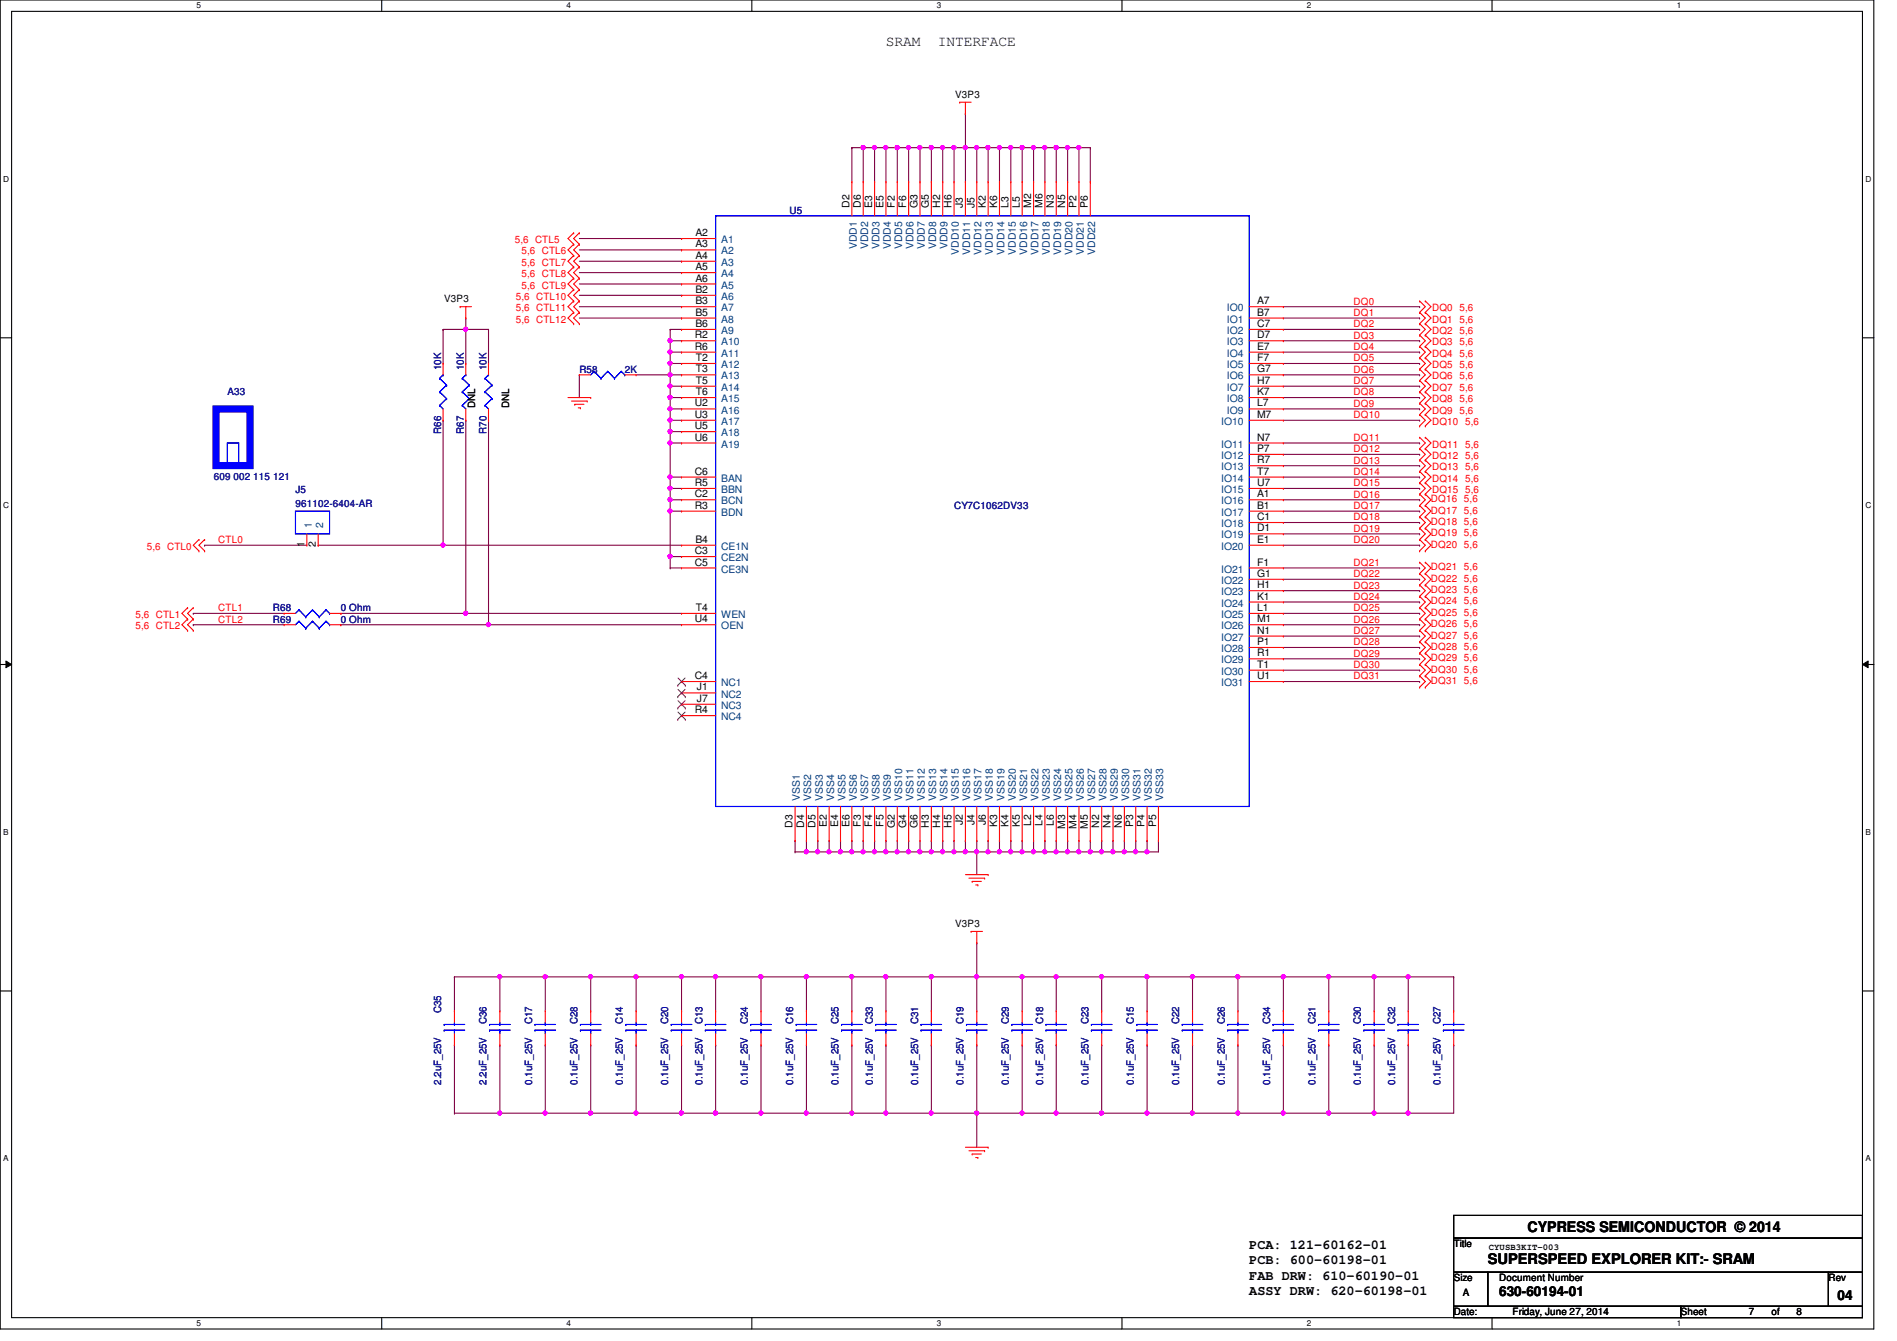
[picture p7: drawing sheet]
<svg xmlns="http://www.w3.org/2000/svg" width="297mm" height="210mm" viewBox="0 0 297 210" stroke-linecap="round" stroke-linejoin="round" font-family="sans-serif">
<defs><g id="words">
<g font-size="2.3">
<text x="138.7" y="7.2">SRAM</text>
<text x="146.9" y="7.2">INTERFACE</text>
<text x="233" y="197.9">SUPERSPEED EXPLORER KIT:- SRAM</text>
<text x="239.2" y="192.9">CYPRESS SEMICONDUCTOR © 2014</text>
</g>
<g font-size="2.1">
<text x="195.6" y="195.5">PCA: 121-60162-01</text>
<text x="195.6" y="197.9">PCB: 600-60198-01</text>
<text x="195.6" y="200.3">FAB DRW: 610-60190-01</text>
<text x="195.6" y="202.6">ASSY DRW: 620-60198-01</text>
<text x="234.7" y="202.9">630-60194-01</text>
<text x="287.7" y="203.5">04</text>
</g>
<g font-size="1.6">
<text x="149.6" y="15.3">V3P3</text>
<text x="133" y="32.6" transform="rotate(-90 133 32.6)">D2</text>
<text x="134.8" y="32.6" transform="rotate(-90 134.8 32.6)">D6</text>
<text x="136.6" y="32.6" transform="rotate(-90 136.6 32.6)">E3</text>
<text x="138.3" y="32.6" transform="rotate(-90 138.3 32.6)">E5</text>
<text x="140.1" y="32.6" transform="rotate(-90 140.1 32.6)">F2</text>
<text x="141.9" y="32.6" transform="rotate(-90 141.9 32.6)">F6</text>
<text x="143.7" y="32.6" transform="rotate(-90 143.7 32.6)">G3</text>
<text x="145.5" y="32.6" transform="rotate(-90 145.5 32.6)">G5</text>
<text x="147.2" y="32.6" transform="rotate(-90 147.2 32.6)">H2</text>
<text x="149" y="32.6" transform="rotate(-90 149 32.6)">H6</text>
<text x="150.8" y="32.6" transform="rotate(-90 150.8 32.6)">J3</text>
<text x="152.6" y="32.6" transform="rotate(-90 152.6 32.6)">J5</text>
<text x="154.3" y="32.6" transform="rotate(-90 154.3 32.6)">K2</text>
<text x="156.1" y="32.6" transform="rotate(-90 156.1 32.6)">K6</text>
<text x="157.9" y="32.6" transform="rotate(-90 157.9 32.6)">L3</text>
<text x="159.7" y="32.6" transform="rotate(-90 159.7 32.6)">L5</text>
<text x="161.5" y="32.6" transform="rotate(-90 161.5 32.6)">M2</text>
<text x="163.2" y="32.6" transform="rotate(-90 163.2 32.6)">M6</text>
<text x="165" y="32.6" transform="rotate(-90 165 32.6)">N3</text>
<text x="166.8" y="32.6" transform="rotate(-90 166.8 32.6)">N5</text>
<text x="168.6" y="32.6" transform="rotate(-90 168.6 32.6)">P2</text>
<text x="170.3" y="32.6" transform="rotate(-90 170.3 32.6)">P6</text>
<text x="108.9" y="37">A2</text>
<text x="108.9" y="38.7">A3</text>
<text x="108.9" y="40.5">A4</text>
<text x="69.6" y="47.3">V3P3</text>
<text x="108.9" y="42.3">A5</text>
<text x="108.9" y="44.1">A6</text>
<text x="108.9" y="45.8">B2</text>
<text x="108.9" y="47.6">B3</text>
<text x="196.8" y="47.6">A7</text>
<text x="108.8" y="53">R2</text>
<text x="108.9" y="49.4">B5</text>
<text x="108.9" y="51.2">B6</text>
<text x="196.8" y="49.4">B7</text>
<text x="196.8" y="51.2">C7</text>
<text x="196.8" y="53">D7</text>
<text x="108.8" y="54.7">R6</text>
<text x="109" y="56.5">T2</text>
<text x="109" y="58.3">T3</text>
<text x="196.8" y="54.7">E7</text>
<text x="196.8" y="56.5">F7</text>
<text x="196.8" y="58.3">G7</text>
<text x="74.4" y="63.8" transform="rotate(-90 74.4 63.8)">DNL</text>
<text x="79.8" y="63.8" transform="rotate(-90 79.8 63.8)">DNL</text>
<text x="108.8" y="63.6">U2</text>
<text x="108.8" y="65.4">U3</text>
<text x="109" y="60.1">T5</text>
<text x="109" y="61.8">T6</text>
<text x="196.8" y="60.1">H7</text>
<text x="196.8" y="61.8">K7</text>
<text x="196.8" y="63.6">L7</text>
<text x="196.8" y="65.4">M7</text>
<text x="108.8" y="67.2">U5</text>
<text x="108.8" y="69">U6</text>
<text x="196.8" y="69">N7</text>
<text x="196.8" y="70.7">P7</text>
<text x="108.8" y="77.9">C2</text>
<text x="108.8" y="74.3">C6</text>
<text x="108.8" y="76.1">R5</text>
<text x="196.8" y="77.9">A1</text>
<text x="196.8" y="72.5">R7</text>
<text x="196.8" y="74.3">T7</text>
<text x="196.8" y="76.1">U7</text>
<text x="108.8" y="79.6">R3</text>
<text x="196.8" y="79.6">B1</text>
<text x="196.8" y="81.4">C1</text>
<text x="196.8" y="83.2">D1</text>
<text x="47.7" y="85.7" transform="rotate(-90 47.7 85.7)">1</text>
<text x="49.4" y="85.7" transform="rotate(-90 49.4 85.7)">2</text>
<text x="108.8" y="86.7">C3</text>
<text x="108.8" y="88.5">C5</text>
<text x="108.9" y="85">B4</text>
<text x="196.8" y="85">E1</text>
<text x="196.8" y="88.5">F1</text>
<text x="109" y="95.6">T4</text>
<text x="196.8" y="90.3">G1</text>
<text x="196.8" y="92.1">H1</text>
<text x="196.8" y="93.9">K1</text>
<text x="196.8" y="95.6">L1</text>
<text x="108.8" y="97.4">U4</text>
<text x="196.8" y="97.4">M1</text>
<text x="196.8" y="99.2">N1</text>
<text x="196.8" y="101">P1</text>
<text x="108.8" y="106.3">C4</text>
<text x="196.8" y="102.7">R1</text>
<text x="196.8" y="104.5">T1</text>
<text x="196.8" y="106.3">U1</text>
<text x="108.8" y="111.6">R4</text>
<text x="109.1" y="108.1">J1</text>
<text x="109.1" y="109.9">J7</text>
<text x="124.1" y="129.5" transform="rotate(-90 124.1 129.5)">D3</text>
<text x="125.9" y="129.5" transform="rotate(-90 125.9 129.5)">D4</text>
<text x="127.7" y="129.5" transform="rotate(-90 127.7 129.5)">D5</text>
<text x="129.5" y="129.5" transform="rotate(-90 129.5 129.5)">E2</text>
<text x="131.2" y="129.5" transform="rotate(-90 131.2 129.5)">E4</text>
<text x="133" y="129.5" transform="rotate(-90 133 129.5)">E6</text>
<text x="134.8" y="129.4" transform="rotate(-90 134.8 129.4)">F3</text>
<text x="136.6" y="129.4" transform="rotate(-90 136.6 129.4)">F4</text>
<text x="138.3" y="129.4" transform="rotate(-90 138.3 129.4)">F5</text>
<text x="140.1" y="129.6" transform="rotate(-90 140.1 129.6)">G2</text>
<text x="141.9" y="129.6" transform="rotate(-90 141.9 129.6)">G4</text>
<text x="143.7" y="129.6" transform="rotate(-90 143.7 129.6)">G6</text>
<text x="145.5" y="129.5" transform="rotate(-90 145.5 129.5)">H3</text>
<text x="147.2" y="129.5" transform="rotate(-90 147.2 129.5)">H4</text>
<text x="149" y="129.5" transform="rotate(-90 149 129.5)">H5</text>
<text x="150.8" y="129.2" transform="rotate(-90 150.8 129.2)">J2</text>
<text x="152.6" y="129.2" transform="rotate(-90 152.6 129.2)">J4</text>
<text x="154.3" y="129.2" transform="rotate(-90 154.3 129.2)">J6</text>
<text x="156.1" y="129.5" transform="rotate(-90 156.1 129.5)">K3</text>
<text x="157.9" y="129.5" transform="rotate(-90 157.9 129.5)">K4</text>
<text x="159.7" y="129.5" transform="rotate(-90 159.7 129.5)">K5</text>
<text x="161.5" y="129.2" transform="rotate(-90 161.5 129.2)">L2</text>
<text x="163.2" y="129.2" transform="rotate(-90 163.2 129.2)">L4</text>
<text x="165" y="129.2" transform="rotate(-90 165 129.2)">L6</text>
<text x="166.8" y="129.7" transform="rotate(-90 166.8 129.7)">M3</text>
<text x="168.6" y="129.7" transform="rotate(-90 168.6 129.7)">M4</text>
<text x="170.3" y="129.7" transform="rotate(-90 170.3 129.7)">M5</text>
<text x="172.1" y="129.5" transform="rotate(-90 172.1 129.5)">N2</text>
<text x="173.9" y="129.5" transform="rotate(-90 173.9 129.5)">N4</text>
<text x="175.7" y="129.5" transform="rotate(-90 175.7 129.5)">N6</text>
<text x="177.5" y="129.5" transform="rotate(-90 177.5 129.5)">P3</text>
<text x="179.2" y="129.5" transform="rotate(-90 179.2 129.5)">P4</text>
<text x="181" y="129.5" transform="rotate(-90 181 129.5)">P5</text>
<text x="149.6" y="145.1">V3P3</text>
<text x="227.6" y="195.2">Title</text>
<text x="227.6" y="200.6">Size</text>
<text x="229.1" y="202.9">A</text>
<text x="234.7" y="200.6">Document Number</text>
<text x="286.3" y="200.6">Rev</text>
<text x="227.6" y="205.9">Date:</text>
<text x="236.9" y="205.9">Friday, June 27, 2014</text>
<text x="263.2" y="205.9">Sheet</text>
<text x="273.9" y="205.9">7</text>
<text x="277.4" y="205.9">of</text>
<text x="281.3" y="205.9">8</text>
</g>
<g font-size="1.6" fill="#000080">
<text x="123.6" y="33.4">U5</text>
<text x="69.1" y="58" transform="rotate(-90 69.1 58)">10K</text>
<text x="72.6" y="58" transform="rotate(-90 72.6 58)">10K</text>
<text x="76.2" y="58" transform="rotate(-90 76.2 58)">10K</text>
<text x="90.7" y="58.3">R58</text>
<text x="97.8" y="58.3">2K</text>
<text x="35.6" y="61.9">A33</text>
<text x="69.1" y="67.9" transform="rotate(-90 69.1 67.9)">R66</text>
<text x="72.6" y="67.9" transform="rotate(-90 72.6 67.9)">R67</text>
<text x="76.2" y="67.9" transform="rotate(-90 76.2 67.9)">R70</text>
<text x="33.5" y="75.1">609 002 115 121</text>
<text x="46.3" y="77.2">J5</text>
<text x="46.3" y="79.3">961102-6404-AR</text>
<text x="149.4" y="79.7">CY7C1062DV33</text>
<text x="42.7" y="95.7">R68</text>
<text x="53.4" y="95.7">0 Ohm</text>
<text x="42.7" y="97.5">R69</text>
<text x="53.4" y="97.5">0 Ohm</text>
<text x="69.1" y="158.6" transform="rotate(-90 69.1 158.6)">C35</text>
<text x="76.2" y="160.4" transform="rotate(-90 76.2 160.4)">C36</text>
<text x="83.3" y="160.4" transform="rotate(-90 83.3 160.4)">C17</text>
<text x="90.4" y="160.4" transform="rotate(-90 90.4 160.4)">C28</text>
<text x="97.5" y="160.4" transform="rotate(-90 97.5 160.4)">C14</text>
<text x="104.6" y="160.4" transform="rotate(-90 104.6 160.4)">C20</text>
<text x="110" y="160.4" transform="rotate(-90 110 160.4)">C13</text>
<text x="117.1" y="160.4" transform="rotate(-90 117.1 160.4)">C24</text>
<text x="124.2" y="160.4" transform="rotate(-90 124.2 160.4)">C16</text>
<text x="131.3" y="160.4" transform="rotate(-90 131.3 160.4)">C25</text>
<text x="136.6" y="160.4" transform="rotate(-90 136.6 160.4)">C33</text>
<text x="143.8" y="160.4" transform="rotate(-90 143.8 160.4)">C31</text>
<text x="150.9" y="160.4" transform="rotate(-90 150.9 160.4)">C19</text>
<text x="158" y="160.4" transform="rotate(-90 158 160.4)">C29</text>
<text x="163.3" y="160.4" transform="rotate(-90 163.3 160.4)">C18</text>
<text x="170.4" y="160.4" transform="rotate(-90 170.4 160.4)">C23</text>
<text x="177.5" y="160.4" transform="rotate(-90 177.5 160.4)">C15</text>
<text x="184.7" y="160.4" transform="rotate(-90 184.7 160.4)">C22</text>
<text x="191.8" y="160.4" transform="rotate(-90 191.8 160.4)">C26</text>
<text x="198.9" y="160.4" transform="rotate(-90 198.9 160.4)">C34</text>
<text x="206" y="160.4" transform="rotate(-90 206 160.4)">C21</text>
<text x="213.1" y="160.4" transform="rotate(-90 213.1 160.4)">C30</text>
<text x="218.4" y="160.4" transform="rotate(-90 218.4 160.4)">C32</text>
<text x="225.5" y="160.4" transform="rotate(-90 225.5 160.4)">C27</text>
<text x="69.1" y="169.8" transform="rotate(-90 69.1 169.8)">2.2uF_25V</text>
<text x="76.2" y="169.8" transform="rotate(-90 76.2 169.8)">2.2uF_25V</text>
<text x="83.3" y="169.8" transform="rotate(-90 83.3 169.8)">0.1uF_25V</text>
<text x="90.4" y="169.8" transform="rotate(-90 90.4 169.8)">0.1uF_25V</text>
<text x="97.5" y="169.8" transform="rotate(-90 97.5 169.8)">0.1uF_25V</text>
<text x="104.6" y="169.8" transform="rotate(-90 104.6 169.8)">0.1uF_25V</text>
<text x="110" y="169.8" transform="rotate(-90 110 169.8)">0.1uF_25V</text>
<text x="117.1" y="169.8" transform="rotate(-90 117.1 169.8)">0.1uF_25V</text>
<text x="124.2" y="169.8" transform="rotate(-90 124.2 169.8)">0.1uF_25V</text>
<text x="131.3" y="169.8" transform="rotate(-90 131.3 169.8)">0.1uF_25V</text>
<text x="136.6" y="169.8" transform="rotate(-90 136.6 169.8)">0.1uF_25V</text>
<text x="143.8" y="169.8" transform="rotate(-90 143.8 169.8)">0.1uF_25V</text>
<text x="150.9" y="169.8" transform="rotate(-90 150.9 169.8)">0.1uF_25V</text>
<text x="158" y="169.8" transform="rotate(-90 158 169.8)">0.1uF_25V</text>
<text x="163.3" y="169.8" transform="rotate(-90 163.3 169.8)">0.1uF_25V</text>
<text x="170.4" y="169.8" transform="rotate(-90 170.4 169.8)">0.1uF_25V</text>
<text x="177.5" y="169.8" transform="rotate(-90 177.5 169.8)">0.1uF_25V</text>
<text x="184.7" y="169.8" transform="rotate(-90 184.7 169.8)">0.1uF_25V</text>
<text x="191.8" y="169.8" transform="rotate(-90 191.8 169.8)">0.1uF_25V</text>
<text x="198.9" y="169.8" transform="rotate(-90 198.9 169.8)">0.1uF_25V</text>
<text x="206" y="169.8" transform="rotate(-90 206 169.8)">0.1uF_25V</text>
<text x="213.1" y="169.8" transform="rotate(-90 213.1 169.8)">0.1uF_25V</text>
<text x="218.4" y="169.8" transform="rotate(-90 218.4 169.8)">0.1uF_25V</text>
<text x="225.5" y="169.8" transform="rotate(-90 225.5 169.8)">0.1uF_25V</text>
</g>
<g font-size="1.6" fill="#f00">
<text x="80.6" y="38.1">5,6 CTL5</text>
<text x="81.7" y="39.8">5,6 CTL6</text>
<text x="81.7" y="41.6">5,6 CTL7</text>
<text x="80.8" y="46.9">5,6 CTL10</text>
<text x="81.7" y="43.4">5,6 CTL8</text>
<text x="81.7" y="45.2">5,6 CTL9</text>
<text x="212" y="47.7">DQ0</text>
<text x="80.8" y="50.5">5,6 CTL12</text>
<text x="80.8" y="48.7">5,6 CTL11</text>
<text x="212" y="49.4">DQ1</text>
<text x="212" y="51.2">DQ2</text>
<text x="212" y="53">DQ3</text>
<text x="224.2" y="48.7">DQ0 5,6</text>
<text x="224.2" y="50.5">DQ1 5,6</text>
<text x="224.2" y="52.3">DQ2 5,6</text>
<text x="212" y="54.8">DQ4</text>
<text x="212" y="56.6">DQ5</text>
<text x="212" y="58.3">DQ6</text>
<text x="224.2" y="54.1">DQ3 5,6</text>
<text x="224.2" y="55.8">DQ4 5,6</text>
<text x="224.2" y="57.6">DQ5 5,6</text>
<text x="224.2" y="59.4">DQ6 5,6</text>
<text x="212" y="60.1">DQ7</text>
<text x="212" y="61.9">DQ8</text>
<text x="212" y="63.7">DQ9</text>
<text x="212" y="65.4">DQ10</text>
<text x="224.2" y="61.2">DQ7 5,6</text>
<text x="224.2" y="62.9">DQ8 5,6</text>
<text x="224.2" y="64.7">DQ9 5,6</text>
<text x="212" y="69">DQ11</text>
<text x="212" y="70.8">DQ12</text>
<text x="224.2" y="66.5">DQ10 5,6</text>
<text x="224.2" y="70.1">DQ11 5,6</text>
<text x="224.2" y="71.8">DQ12 5,6</text>
<text x="212" y="72.6">DQ13</text>
<text x="212" y="74.3">DQ14</text>
<text x="212" y="76.1">DQ15</text>
<text x="212" y="77.9">DQ16</text>
<text x="224.2" y="73.6">DQ13 5,6</text>
<text x="224.2" y="75.4">DQ14 5,6</text>
<text x="224.2" y="77.2">DQ15 5,6</text>
<text x="212" y="79.7">DQ17</text>
<text x="212" y="81.4">DQ18</text>
<text x="212" y="83.2">DQ19</text>
<text x="224.1" y="78.6">DQ16 5,6</text>
<text x="224.1" y="80.4">DQ17 5,6</text>
<text x="224.1" y="82.2">DQ18 5,6</text>
<text x="224.1" y="83.9">DQ19 5,6</text>
<text x="23" y="86.1">5,6 CTL0</text>
<text x="34.2" y="85">CTL0</text>
<text x="212" y="85">DQ20</text>
<text x="212" y="88.6">DQ21</text>
<text x="224.1" y="85.7">DQ20 5,6</text>
<text x="224.1" y="89.3">DQ21 5,6</text>
<text x="34.2" y="95.7">CTL1</text>
<text x="212" y="90.3">DQ22</text>
<text x="212" y="92.1">DQ23</text>
<text x="212" y="93.9">DQ24</text>
<text x="212" y="95.7">DQ25</text>
<text x="224.1" y="91.1">DQ22 5,6</text>
<text x="224.1" y="92.8">DQ23 5,6</text>
<text x="224.1" y="94.6">DQ24 5,6</text>
<text x="21.2" y="96.7">5,6 CTL1</text>
<text x="21.2" y="98.5">5,6 CTL2</text>
<text x="34.2" y="97.5">CTL2</text>
<text x="212" y="97.5">DQ26</text>
<text x="212" y="99.2">DQ27</text>
<text x="212" y="101">DQ28</text>
<text x="224.1" y="96.4">DQ25 5,6</text>
<text x="224.1" y="98.2">DQ26 5,6</text>
<text x="224.1" y="99.9">DQ27 5,6</text>
<text x="224.1" y="101.7">DQ28 5,6</text>
<text x="212" y="102.8">DQ29</text>
<text x="212" y="104.6">DQ30</text>
<text x="212" y="106.3">DQ31</text>
<text x="224.1" y="103.5">DQ29 5,6</text>
<text x="224.1" y="105.3">DQ30 5,6</text>
<text x="224.1" y="107.1">DQ31 5,6</text>
</g>
<g font-size="1.6" fill="#004080">
<text x="112.9" y="38.1">A1</text>
<text x="112.9" y="39.8">A2</text>
<text x="112.9" y="41.6">A3</text>
<text x="134.2" y="39" transform="rotate(-90 134.2 39)">VDD1</text>
<text x="135.9" y="39" transform="rotate(-90 135.9 39)">VDD2</text>
<text x="137.7" y="39" transform="rotate(-90 137.7 39)">VDD3</text>
<text x="139.5" y="39" transform="rotate(-90 139.5 39)">VDD4</text>
<text x="141.3" y="39" transform="rotate(-90 141.3 39)">VDD5</text>
<text x="143" y="39" transform="rotate(-90 143 39)">VDD6</text>
<text x="144.8" y="39" transform="rotate(-90 144.8 39)">VDD7</text>
<text x="146.6" y="39" transform="rotate(-90 146.6 39)">VDD8</text>
<text x="148.4" y="39" transform="rotate(-90 148.4 39)">VDD9</text>
<text x="150.2" y="39.9" transform="rotate(-90 150.2 39.9)">VDD10</text>
<text x="151.9" y="39.9" transform="rotate(-90 151.9 39.9)">VDD11</text>
<text x="153.7" y="39.9" transform="rotate(-90 153.7 39.9)">VDD12</text>
<text x="155.5" y="39.9" transform="rotate(-90 155.5 39.9)">VDD13</text>
<text x="157.3" y="39.9" transform="rotate(-90 157.3 39.9)">VDD14</text>
<text x="159" y="39.9" transform="rotate(-90 159 39.9)">VDD15</text>
<text x="160.8" y="39.9" transform="rotate(-90 160.8 39.9)">VDD16</text>
<text x="162.6" y="39.9" transform="rotate(-90 162.6 39.9)">VDD17</text>
<text x="164.4" y="39.9" transform="rotate(-90 164.4 39.9)">VDD18</text>
<text x="166.2" y="39.9" transform="rotate(-90 166.2 39.9)">VDD19</text>
<text x="167.9" y="39.9" transform="rotate(-90 167.9 39.9)">VDD20</text>
<text x="169.7" y="39.9" transform="rotate(-90 169.7 39.9)">VDD21</text>
<text x="171.5" y="39.9" transform="rotate(-90 171.5 39.9)">VDD22</text>
<text x="112.9" y="43.4">A4</text>
<text x="112.9" y="45.2">A5</text>
<text x="112.9" y="46.9">A6</text>
<text x="112.9" y="48.7">A7</text>
<text x="112.9" y="50.5">A8</text>
<text x="112.9" y="52.3">A9</text>
<text x="192.1" y="48.7">IO0</text>
<text x="192.1" y="50.5">IO1</text>
<text x="192.1" y="52.3">IO2</text>
<text x="112.9" y="54.1">A10</text>
<text x="112.9" y="55.8">A11</text>
<text x="112.9" y="57.6">A12</text>
<text x="112.9" y="59.4">A13</text>
<text x="192.1" y="54.1">IO3</text>
<text x="192.1" y="55.8">IO4</text>
<text x="192.1" y="57.6">IO5</text>
<text x="192.1" y="59.4">IO6</text>
<text x="112.9" y="61.2">A14</text>
<text x="112.9" y="62.9">A15</text>
<text x="112.9" y="64.7">A16</text>
<text x="192.1" y="61.2">IO7</text>
<text x="192.1" y="62.9">IO8</text>
<text x="192.1" y="64.7">IO9</text>
<text x="112.9" y="66.5">A17</text>
<text x="112.9" y="68.3">A18</text>
<text x="112.9" y="70.1">A19</text>
<text x="191.2" y="66.5">IO10</text>
<text x="191.2" y="70.1">IO11</text>
<text x="191.2" y="71.8">IO12</text>
<text x="112.9" y="75.4">BAN</text>
<text x="112.9" y="77.2">BBN</text>
<text x="191.2" y="73.6">IO13</text>
<text x="191.2" y="75.4">IO14</text>
<text x="191.2" y="77.2">IO15</text>
<text x="48.8" y="82.7" transform="rotate(-90 48.8 82.7)">1</text>
<text x="50.6" y="82.7" transform="rotate(-90 50.6 82.7)">2</text>
<text x="112.9" y="79">BCN</text>
<text x="112.9" y="80.7">BDN</text>
<text x="191.2" y="79">IO16</text>
<text x="191.2" y="80.7">IO17</text>
<text x="191.2" y="82.5">IO18</text>
<text x="112.9" y="86.1">CE1N</text>
<text x="112.9" y="87.8">CE2N</text>
<text x="112.9" y="89.6">CE3N</text>
<text x="191.2" y="84.3">IO19</text>
<text x="191.2" y="86.1">IO20</text>
<text x="191.2" y="89.6">IO21</text>
<text x="191.2" y="91.4">IO22</text>
<text x="191.2" y="93.2">IO23</text>
<text x="191.2" y="95">IO24</text>
<text x="112.9" y="96.7">WEN</text>
<text x="112.9" y="98.5">OEN</text>
<text x="191.2" y="96.7">IO25</text>
<text x="191.2" y="98.5">IO26</text>
<text x="191.2" y="100.3">IO27</text>
<text x="112.9" y="107.4">NC1</text>
<text x="191.2" y="102.1">IO28</text>
<text x="191.2" y="103.8">IO29</text>
<text x="191.2" y="105.6">IO30</text>
<text x="191.2" y="107.4">IO31</text>
<text x="112.9" y="109.2">NC2</text>
<text x="112.9" y="111">NC3</text>
<text x="112.9" y="112.7">NC4</text>
<text x="125.3" y="125.3" transform="rotate(-90 125.3 125.3)">VSS1</text>
<text x="127" y="125.3" transform="rotate(-90 127 125.3)">VSS2</text>
<text x="128.8" y="125.3" transform="rotate(-90 128.8 125.3)">VSS3</text>
<text x="130.6" y="125.3" transform="rotate(-90 130.6 125.3)">VSS4</text>
<text x="132.4" y="125.3" transform="rotate(-90 132.4 125.3)">VSS5</text>
<text x="134.2" y="125.3" transform="rotate(-90 134.2 125.3)">VSS6</text>
<text x="135.9" y="125.3" transform="rotate(-90 135.9 125.3)">VSS7</text>
<text x="137.7" y="125.3" transform="rotate(-90 137.7 125.3)">VSS8</text>
<text x="139.5" y="125.3" transform="rotate(-90 139.5 125.3)">VSS9</text>
<text x="141.3" y="125.3" transform="rotate(-90 141.3 125.3)">VSS10</text>
<text x="143" y="125.3" transform="rotate(-90 143 125.3)">VSS11</text>
<text x="144.8" y="125.3" transform="rotate(-90 144.8 125.3)">VSS12</text>
<text x="146.6" y="125.3" transform="rotate(-90 146.6 125.3)">VSS13</text>
<text x="148.4" y="125.3" transform="rotate(-90 148.4 125.3)">VSS14</text>
<text x="150.2" y="125.3" transform="rotate(-90 150.2 125.3)">VSS15</text>
<text x="151.9" y="125.3" transform="rotate(-90 151.9 125.3)">VSS16</text>
<text x="153.7" y="125.3" transform="rotate(-90 153.7 125.3)">VSS17</text>
<text x="155.5" y="125.3" transform="rotate(-90 155.5 125.3)">VSS18</text>
<text x="157.3" y="125.3" transform="rotate(-90 157.3 125.3)">VSS19</text>
<text x="159" y="125.3" transform="rotate(-90 159 125.3)">VSS20</text>
<text x="160.8" y="125.3" transform="rotate(-90 160.8 125.3)">VSS21</text>
<text x="162.6" y="125.3" transform="rotate(-90 162.6 125.3)">VSS22</text>
<text x="164.4" y="125.3" transform="rotate(-90 164.4 125.3)">VSS23</text>
<text x="166.2" y="125.3" transform="rotate(-90 166.2 125.3)">VSS24</text>
<text x="167.9" y="125.3" transform="rotate(-90 167.9 125.3)">VSS25</text>
<text x="169.7" y="125.3" transform="rotate(-90 169.7 125.3)">VSS26</text>
<text x="171.5" y="125.3" transform="rotate(-90 171.5 125.3)">VSS27</text>
<text x="173.3" y="125.3" transform="rotate(-90 173.3 125.3)">VSS28</text>
<text x="175" y="125.3" transform="rotate(-90 175 125.3)">VSS29</text>
<text x="176.8" y="125.3" transform="rotate(-90 176.8 125.3)">VSS30</text>
<text x="178.6" y="125.3" transform="rotate(-90 178.6 125.3)">VSS31</text>
<text x="180.4" y="125.3" transform="rotate(-90 180.4 125.3)">VSS32</text>
<text x="182.2" y="125.3" transform="rotate(-90 182.2 125.3)">VSS33</text>
</g>
<text font-size="1.4" x="233.1" y="195.7">CYUSB3KIT-003</text>
<g font-size="1.3">
<text x="30.8" y="1.3">5</text>
<text x="88.7" y="1.3">4</text>
<text x="146.7" y="1.3">3</text>
<text x="204.6" y="1.3">2</text>
<text x="262.6" y="1.3">1</text>
<text x=".5" y="28.4">D</text>
<text x="292.1" y="28.4">D</text>
<text x=".5" y="79.5">C</text>
<text x="292.1" y="79.5">C</text>
<text x=".5" y="130.7">B</text>
<text x="292.1" y="130.7">B</text>
<text x=".5" y="181.8">A</text>
<text x="292.1" y="181.8">A</text>
<text x="30.8" y="207.6">5</text>
<text x="88.7" y="207.6">4</text>
<text x="146.7" y="207.6">3</text>
<text x="204.6" y="207.6">2</text>
<text x="262.6" y="207.6">1</text>
</g>
</g></defs>
<path d="M0 0h293.4v208h-293.4zM1.8 1.8h289.8v204.4h-289.8z" fill="none" stroke="#000" stroke-width=".17"/>
<g fill="#fff">
<path d="M30.8 .2h.6v1.4h-.6z"/>
<path d="M30.8 206.4h.6v1.4h-.6z"/>
</g>
<path d="M59.8 0v1.8M59.8 206.2v1.8" fill="none" stroke="#000" stroke-width=".17"/>
<g fill="#fff">
<path d="M88.7 .2h.7v1.4h-.7z"/>
<path d="M88.7 206.4h.7v1.4h-.7z"/>
</g>
<path d="M117.7 0v1.8M117.7 206.2v1.8" fill="none" stroke="#000" stroke-width=".17"/>
<g fill="#fff">
<path d="M146.7 .2h.7v1.4h-.7z"/>
<path d="M146.7 206.4h.7v1.4h-.7z"/>
</g>
<path d="M175.7 0v1.8M175.7 206.2v1.8" fill="none" stroke="#000" stroke-width=".17"/>
<g fill="#fff">
<path d="M204.6 .2h.7v1.4h-.7z"/>
<path d="M204.6 206.4h.7v1.4h-.7z"/>
</g>
<path d="M233.6 0v1.8M233.6 206.2v1.8" fill="none" stroke="#000" stroke-width=".17"/>
<g fill="#fff">
<path d="M262.6 .2h.7v1.4h-.7z"/>
<path d="M262.6 206.4h.7v1.4h-.7z"/>
<path d="M.5 27.3h.9v1.4h-.9z"/>
<path d="M292.1 27.3h.9v1.4h-.9z"/>
<path d="M.5 78.4h.9v1.4h-.9z"/>
<path d="M292.1 78.4h.9v1.4h-.9z"/>
</g>
<path d="M0 52.9h1.8M291.6 52.9h1.8" fill="none" stroke="#000" stroke-width=".17"/>
<g fill="#fff">
<path d="M.5 129.5h.8v1.4h-.8z"/>
<path d="M292.1 129.5h.8v1.4h-.8z"/>
</g>
<path d="M0 104h1.8M291.6 104h1.8" fill="none" stroke="#000" stroke-width=".17"/>
<path d="M.9 103.5l.9 .5-.9 .5zM291.6 104l.9-.5v1z" fill="#000"/>
<path d="M.9 103.5l.9 .5-.9 .5zM291.6 104l.9-.5v1z" fill="none" stroke="#000" stroke-width=".16"/>
<g fill="#fff">
<path d="M.5 180.6h.8v1.4h-.8z"/>
<path d="M292.1 180.6h.8v1.4h-.8z"/>
</g>
<path d="M0 155.1h1.8M291.6 155.1h1.8" fill="none" stroke="#000" stroke-width=".17"/>
<path d="M151.2 17.8h.1M151.2 17.8v5.3h-1.8M133.4 23.1h.1M133.4 23.1v5.3M135.2 23.1h.1M135.2 23.1v5.3M149.4 23.1h.1" fill="none" stroke="#800040" stroke-width=".17"/>
<circle cx="135.1" cy="23.1" r=".32" fill="#f0f"/>
<circle cx="135.1" cy="23.1" r=".32" fill="none" stroke="#f0f" stroke-width=".17"/>
<path d="M133.4 23.1h.1M133.4 23.1h1.8M136.9 23.1h.1M136.9 23.1v5.3" fill="none" stroke="#800040" stroke-width=".17"/>
<circle cx="136.9" cy="23.1" r=".32" fill="#f0f"/>
<circle cx="136.9" cy="23.1" r=".32" fill="none" stroke="#f0f" stroke-width=".17"/>
<path d="M135.2 23.1h.1M135.2 23.1h1.7M138.7 23.1h.1M138.7 23.1v5.3" fill="none" stroke="#800040" stroke-width=".17"/>
<circle cx="138.7" cy="23.1" r=".32" fill="#f0f"/>
<circle cx="138.7" cy="23.1" r=".32" fill="none" stroke="#f0f" stroke-width=".17"/>
<path d="M136.9 23.1h.1M136.9 23.1h3.6M138.7 23.1h.1M140.5 23.1h.1M140.5 23.1v5.3M168.9 23.1h.1M168.9 23.1h1.8M170.7 23.1h.1M170.7 23.1v5.3" fill="none" stroke="#800040" stroke-width=".17"/>
<circle cx="140.5" cy="23.1" r=".32" fill="#f0f"/>
<circle cx="140.5" cy="23.1" r=".32" fill="none" stroke="#f0f" stroke-width=".17"/>
<path d="M142.3 23.1h.1M142.3 23.1v5.3" fill="none" stroke="#800040" stroke-width=".17"/>
<circle cx="142.3" cy="23.1" r=".32" fill="#f0f"/>
<circle cx="142.3" cy="23.1" r=".32" fill="none" stroke="#f0f" stroke-width=".17"/>
<path d="M140.5 23.1h.1M140.5 23.1h1.8M145.8 23.1h.1M145.8 23.1v5.3" fill="none" stroke="#800040" stroke-width=".17"/>
<circle cx="145.8" cy="23.1" r=".32" fill="#f0f"/>
<circle cx="145.8" cy="23.1" r=".32" fill="none" stroke="#f0f" stroke-width=".17"/>
<path d="M144.1 23.1h.1M144.1 23.1h1.7M144.1 23.1v5.3" fill="none" stroke="#800040" stroke-width=".17"/>
<circle cx="144" cy="23.1" r=".32" fill="#f0f"/>
<circle cx="144" cy="23.1" r=".32" fill="none" stroke="#f0f" stroke-width=".17"/>
<path d="M142.3 23.1h.1M142.3 23.1h1.8M145.8 23.1h.1M145.8 23.1h3.6M147.6 23.1h.1M147.6 23.1v5.3M149.4 23.1h.1M149.4 23.1v5.3" fill="none" stroke="#800040" stroke-width=".17"/>
<circle cx="149.4" cy="23.1" r=".32" fill="#f0f"/>
<circle cx="149.4" cy="23.1" r=".32" fill="none" stroke="#f0f" stroke-width=".17"/>
<circle cx="147.6" cy="23.1" r=".32" fill="#f0f"/>
<circle cx="147.6" cy="23.1" r=".32" fill="none" stroke="#f0f" stroke-width=".17"/>
<path d="M151.2 23.1h.1M151.2 23.1v5.3" fill="none" stroke="#800040" stroke-width=".17"/>
<circle cx="151.1" cy="23.1" r=".32" fill="#f0f"/>
<circle cx="151.1" cy="23.1" r=".32" fill="none" stroke="#f0f" stroke-width=".17"/>
<path d="M152.9 23.1h.1M152.9 23.1v5.3" fill="none" stroke="#800040" stroke-width=".17"/>
<circle cx="152.9" cy="23.1" r=".32" fill="#f0f"/>
<circle cx="152.9" cy="23.1" r=".32" fill="none" stroke="#f0f" stroke-width=".17"/>
<path d="M151.2 23.1h.1M151.2 23.1h1.7M154.7 23.1h.1M154.7 23.1v5.3" fill="none" stroke="#800040" stroke-width=".17"/>
<circle cx="154.7" cy="23.1" r=".32" fill="#f0f"/>
<circle cx="154.7" cy="23.1" r=".32" fill="none" stroke="#f0f" stroke-width=".17"/>
<path d="M152.9 23.1h.1M152.9 23.1h1.8M156.5 23.1h.1M156.5 23.1v5.3" fill="none" stroke="#800040" stroke-width=".17"/>
<circle cx="156.5" cy="23.1" r=".32" fill="#f0f"/>
<circle cx="156.5" cy="23.1" r=".32" fill="none" stroke="#f0f" stroke-width=".17"/>
<path d="M154.7 23.1h.1M154.7 23.1h1.8M158.3 23.1h.1M158.3 23.1v5.3" fill="none" stroke="#800040" stroke-width=".17"/>
<circle cx="158.3" cy="23.1" r=".32" fill="#f0f"/>
<circle cx="158.3" cy="23.1" r=".32" fill="none" stroke="#f0f" stroke-width=".17"/>
<path d="M156.5 23.1h.1M156.5 23.1h1.8M160.1 23.1h.1M160.1 23.1v5.3" fill="none" stroke="#800040" stroke-width=".17"/>
<circle cx="160" cy="23.1" r=".32" fill="#f0f"/>
<circle cx="160" cy="23.1" r=".32" fill="none" stroke="#f0f" stroke-width=".17"/>
<path d="M158.3 23.1h.1M158.3 23.1h1.8M161.8 23.1h.1M161.8 23.1v5.3" fill="none" stroke="#800040" stroke-width=".17"/>
<circle cx="161.8" cy="23.1" r=".32" fill="#f0f"/>
<circle cx="161.8" cy="23.1" r=".32" fill="none" stroke="#f0f" stroke-width=".17"/>
<path d="M160.1 23.1h.1M160.1 23.1h1.7M163.6 23.1h.1M163.6 23.1v5.3" fill="none" stroke="#800040" stroke-width=".17"/>
<circle cx="163.6" cy="23.1" r=".32" fill="#f0f"/>
<circle cx="163.6" cy="23.1" r=".32" fill="none" stroke="#f0f" stroke-width=".17"/>
<path d="M161.8 23.1h.1M161.8 23.1h1.8M165.4 23.1h.1M165.4 23.1v5.3" fill="none" stroke="#800040" stroke-width=".17"/>
<circle cx="165.4" cy="23.1" r=".32" fill="#f0f"/>
<circle cx="165.4" cy="23.1" r=".32" fill="none" stroke="#f0f" stroke-width=".17"/>
<path d="M163.6 23.1h.1M163.6 23.1h1.8M167.2 23.1h.1M167.2 23.1v5.3" fill="none" stroke="#800040" stroke-width=".17"/>
<circle cx="167.1" cy="23.1" r=".32" fill="#f0f"/>
<circle cx="167.1" cy="23.1" r=".32" fill="none" stroke="#f0f" stroke-width=".17"/>
<path d="M165.4 23.1h.1M165.4 23.1h1.8M168.9 23.1h.1M168.9 23.1v5.3" fill="none" stroke="#800040" stroke-width=".17"/>
<circle cx="168.9" cy="23.1" r=".32" fill="#f0f"/>
<circle cx="168.9" cy="23.1" r=".32" fill="none" stroke="#f0f" stroke-width=".17"/>
<path d="M167.2 23.1h.1M167.2 23.1h1.7M124.5 131.6h.1M124.5 131.6v1.7M126.3 133.3h.1M126.3 131.6h.1M126.3 133.3h1.8M126.3 131.6v1.7" fill="none" stroke="#800040" stroke-width=".17"/>
<circle cx="126.3" cy="133.3" r=".32" fill="#f0f"/>
<circle cx="126.3" cy="133.3" r=".32" fill="none" stroke="#f0f" stroke-width=".17"/>
<path d="M128.1 131.6h.1M128.1 131.6v1.7" fill="none" stroke="#800040" stroke-width=".17"/>
<circle cx="128" cy="133.3" r=".32" fill="#f0f"/>
<circle cx="128" cy="133.3" r=".32" fill="none" stroke="#f0f" stroke-width=".17"/>
<path d="M128.1 133.3h.1M129.8 131.6h.1M129.8 131.6v1.7h-1.7" fill="none" stroke="#800040" stroke-width=".17"/>
<circle cx="129.8" cy="133.3" r=".32" fill="#f0f"/>
<circle cx="129.8" cy="133.3" r=".32" fill="none" stroke="#f0f" stroke-width=".17"/>
<path d="M129.8 133.3h.1M131.6 131.6h.1M131.6 131.6v1.7h-1.8" fill="none" stroke="#800040" stroke-width=".17"/>
<circle cx="131.6" cy="133.3" r=".32" fill="#f0f"/>
<circle cx="131.6" cy="133.3" r=".32" fill="none" stroke="#f0f" stroke-width=".17"/>
<path d="M131.6 133.3h.1M133.4 131.6h.1M133.4 131.6v1.7h-1.8" fill="none" stroke="#800040" stroke-width=".17"/>
<circle cx="133.4" cy="133.3" r=".32" fill="#f0f"/>
<circle cx="133.4" cy="133.3" r=".32" fill="none" stroke="#f0f" stroke-width=".17"/>
<path d="M133.4 133.3h.1M135.2 131.6h.1M135.2 131.6v1.7h-1.8" fill="none" stroke="#800040" stroke-width=".17"/>
<circle cx="135.1" cy="133.3" r=".32" fill="#f0f"/>
<circle cx="135.1" cy="133.3" r=".32" fill="none" stroke="#f0f" stroke-width=".17"/>
<path d="M135.2 133.3h.1M136.9 131.6h.1M136.9 131.6v1.7h-1.7" fill="none" stroke="#800040" stroke-width=".17"/>
<circle cx="136.9" cy="133.3" r=".32" fill="#f0f"/>
<circle cx="136.9" cy="133.3" r=".32" fill="none" stroke="#f0f" stroke-width=".17"/>
<path d="M136.9 133.3h.1M138.7 131.6h.1M138.7 131.6v1.7h-1.8" fill="none" stroke="#800040" stroke-width=".17"/>
<circle cx="138.7" cy="133.3" r=".32" fill="#f0f"/>
<circle cx="138.7" cy="133.3" r=".32" fill="none" stroke="#f0f" stroke-width=".17"/>
<path d="M138.7 133.3h.1M140.5 131.6h.1M140.5 131.6v1.7h-1.8" fill="none" stroke="#800040" stroke-width=".17"/>
<circle cx="140.5" cy="133.3" r=".32" fill="#f0f"/>
<circle cx="140.5" cy="133.3" r=".32" fill="none" stroke="#f0f" stroke-width=".17"/>
<path d="M140.5 133.3h.1M142.3 131.6h.1M142.3 131.6v1.7h-1.8" fill="none" stroke="#800040" stroke-width=".17"/>
<circle cx="142.3" cy="133.3" r=".32" fill="#f0f"/>
<circle cx="142.3" cy="133.3" r=".32" fill="none" stroke="#f0f" stroke-width=".17"/>
<path d="M142.3 133.3h.1M144.1 131.6h.1M144.1 131.6v1.7h-1.8" fill="none" stroke="#800040" stroke-width=".17"/>
<circle cx="144" cy="133.3" r=".32" fill="#f0f"/>
<circle cx="144" cy="133.3" r=".32" fill="none" stroke="#f0f" stroke-width=".17"/>
<path d="M144.1 133.3h.1M145.8 131.6h.1M145.8 131.6v1.7h-1.7" fill="none" stroke="#800040" stroke-width=".17"/>
<circle cx="145.8" cy="133.3" r=".32" fill="#f0f"/>
<circle cx="145.8" cy="133.3" r=".32" fill="none" stroke="#f0f" stroke-width=".17"/>
<path d="M145.8 133.3h.1M145.8 133.3h3.6M147.6 131.6h.1M147.6 133.3h.1M147.6 131.6v1.7" fill="none" stroke="#800040" stroke-width=".17"/>
<circle cx="149.4" cy="133.3" r=".32" fill="#f0f"/>
<circle cx="149.4" cy="133.3" r=".32" fill="none" stroke="#f0f" stroke-width=".17"/>
<circle cx="147.6" cy="133.3" r=".32" fill="#f0f"/>
<circle cx="147.6" cy="133.3" r=".32" fill="none" stroke="#f0f" stroke-width=".17"/>
<path d="M149.4 131.6h.1M149.4 133.3h.1M149.4 131.6v1.7M151.2 131.6h.1M151.2 131.6v1.7h-1.8" fill="none" stroke="#800040" stroke-width=".17"/>
<circle cx="151.1" cy="133.3" r=".32" fill="#f0f"/>
<circle cx="151.1" cy="133.3" r=".32" fill="none" stroke="#f0f" stroke-width=".17"/>
<path d="M152.9 133.3h.1M152.9 133.3v3.6M154.7 131.6h.1M154.7 131.6v1.7h-1.8" fill="none" stroke="#800040" stroke-width=".17"/>
<circle cx="154.7" cy="133.3" r=".32" fill="#f0f"/>
<circle cx="154.7" cy="133.3" r=".32" fill="none" stroke="#f0f" stroke-width=".17"/>
<path d="M154.7 133.3h.1M156.5 131.6h.1M156.5 131.6v1.7h-1.8" fill="none" stroke="#800040" stroke-width=".17"/>
<circle cx="156.5" cy="133.3" r=".32" fill="#f0f"/>
<circle cx="156.5" cy="133.3" r=".32" fill="none" stroke="#f0f" stroke-width=".17"/>
<path d="M156.5 133.3h.1M158.3 131.6h.1M158.3 131.6v1.7h-1.8" fill="none" stroke="#800040" stroke-width=".17"/>
<circle cx="158.3" cy="133.3" r=".32" fill="#f0f"/>
<circle cx="158.3" cy="133.3" r=".32" fill="none" stroke="#f0f" stroke-width=".17"/>
<path d="M158.3 133.3h.1M160.1 131.6h.1M160.1 131.6v1.7h-1.8" fill="none" stroke="#800040" stroke-width=".17"/>
<circle cx="160" cy="133.3" r=".32" fill="#f0f"/>
<circle cx="160" cy="133.3" r=".32" fill="none" stroke="#f0f" stroke-width=".17"/>
<path d="M160.1 133.3h.1M161.8 131.6h.1M161.8 131.6v1.7h-1.7" fill="none" stroke="#800040" stroke-width=".17"/>
<circle cx="161.8" cy="133.3" r=".32" fill="#f0f"/>
<circle cx="161.8" cy="133.3" r=".32" fill="none" stroke="#f0f" stroke-width=".17"/>
<path d="M161.8 133.3h.1M163.6 131.6h.1M163.6 131.6v1.7h-1.8" fill="none" stroke="#800040" stroke-width=".17"/>
<circle cx="163.6" cy="133.3" r=".32" fill="#f0f"/>
<circle cx="163.6" cy="133.3" r=".32" fill="none" stroke="#f0f" stroke-width=".17"/>
<path d="M163.6 133.3h.1M165.4 131.6h.1M165.4 131.6v1.7h-1.8" fill="none" stroke="#800040" stroke-width=".17"/>
<circle cx="165.4" cy="133.3" r=".32" fill="#f0f"/>
<circle cx="165.4" cy="133.3" r=".32" fill="none" stroke="#f0f" stroke-width=".17"/>
<path d="M165.4 133.3h.1M167.2 131.6h.1M167.2 131.6v1.7h-1.8" fill="none" stroke="#800040" stroke-width=".17"/>
<circle cx="167.1" cy="133.3" r=".32" fill="#f0f"/>
<circle cx="167.1" cy="133.3" r=".32" fill="none" stroke="#f0f" stroke-width=".17"/>
<path d="M168.9 133.3h.1M168.9 131.6h.1M168.9 133.3h1.8M168.9 131.6v1.7" fill="none" stroke="#800040" stroke-width=".17"/>
<circle cx="168.9" cy="133.3" r=".32" fill="#f0f"/>
<circle cx="168.9" cy="133.3" r=".32" fill="none" stroke="#f0f" stroke-width=".17"/>
<path d="M170.7 131.6h.1M170.7 131.6v1.7" fill="none" stroke="#800040" stroke-width=".17"/>
<circle cx="170.7" cy="133.3" r=".32" fill="#f0f"/>
<circle cx="170.7" cy="133.3" r=".32" fill="none" stroke="#f0f" stroke-width=".17"/>
<path d="M170.7 133.3h.1M172.5 131.6h.1M172.5 131.6v1.7h-1.8" fill="none" stroke="#800040" stroke-width=".17"/>
<circle cx="172.5" cy="133.3" r=".32" fill="#f0f"/>
<circle cx="172.5" cy="133.3" r=".32" fill="none" stroke="#f0f" stroke-width=".17"/>
<path d="M172.5 133.3h.1M174.3 131.6h.1M174.3 131.6v1.7h-1.8" fill="none" stroke="#800040" stroke-width=".17"/>
<circle cx="174.3" cy="133.3" r=".32" fill="#f0f"/>
<circle cx="174.3" cy="133.3" r=".32" fill="none" stroke="#f0f" stroke-width=".17"/>
<path d="M174.3 133.3h.1M176.1 131.6h.1M176.1 131.6v1.7h-1.8" fill="none" stroke="#800040" stroke-width=".17"/>
<circle cx="176" cy="133.3" r=".32" fill="#f0f"/>
<circle cx="176" cy="133.3" r=".32" fill="none" stroke="#f0f" stroke-width=".17"/>
<path d="M176.1 133.3h.1M177.8 131.6h.1M177.8 131.6v1.7h-1.7" fill="none" stroke="#800040" stroke-width=".17"/>
<circle cx="177.8" cy="133.3" r=".32" fill="#f0f"/>
<circle cx="177.8" cy="133.3" r=".32" fill="none" stroke="#f0f" stroke-width=".17"/>
<path d="M179.6 133.3h.1M179.6 131.6h.1M179.6 133.3h1.8M179.6 131.6v1.7" fill="none" stroke="#800040" stroke-width=".17"/>
<circle cx="179.6" cy="133.3" r=".32" fill="#f0f"/>
<circle cx="179.6" cy="133.3" r=".32" fill="none" stroke="#f0f" stroke-width=".17"/>
<path d="M181.4 131.6h.1M181.4 131.6v1.7M85.4 152.9h.1M85.4 152.9v5.3" fill="none" stroke="#800040" stroke-width=".17"/>
<circle cx="85.4" cy="152.9" r=".32" fill="#f0f"/>
<circle cx="85.4" cy="152.9" r=".32" fill="none" stroke="#f0f" stroke-width=".17"/>
<path d="M85.4 152.9h.1M85.4 152.9h7.1M152.9 147.6h.1M152.9 152.9h.1M152.9 152.9h7.2M152.9 147.6v5.3M220.5 152.9h.1M220.5 152.9h7.1M220.5 152.9v5.3M227.6 152.9h.1M227.6 152.9v5.3" fill="none" stroke="#800040" stroke-width=".17"/>
<circle cx="220.5" cy="152.9" r=".32" fill="#f0f"/>
<circle cx="220.5" cy="152.9" r=".32" fill="none" stroke="#f0f" stroke-width=".17"/>
<path d="M215.2 152.9h.1M215.2 152.9v5.3" fill="none" stroke="#800040" stroke-width=".17"/>
<circle cx="215.2" cy="152.9" r=".32" fill="#f0f"/>
<circle cx="215.2" cy="152.9" r=".32" fill="none" stroke="#f0f" stroke-width=".17"/>
<path d="M208.1 152.9h.1M208.1 152.9v5.3" fill="none" stroke="#800040" stroke-width=".17"/>
<circle cx="208" cy="152.9" r=".32" fill="#f0f"/>
<circle cx="208" cy="152.9" r=".32" fill="none" stroke="#f0f" stroke-width=".17"/>
<path d="M201 152.9h.1M201 152.9v5.3M208.1 152.9h.1M208.1 152.9h7.1" fill="none" stroke="#800040" stroke-width=".17"/>
<circle cx="200.9" cy="152.9" r=".32" fill="#f0f"/>
<circle cx="200.9" cy="152.9" r=".32" fill="none" stroke="#f0f" stroke-width=".17"/>
<path d="M193.8 152.9h.1M193.8 152.9v5.3M201 152.9h.1M201 152.9h7.1" fill="none" stroke="#800040" stroke-width=".17"/>
<circle cx="193.8" cy="152.9" r=".32" fill="#f0f"/>
<circle cx="193.8" cy="152.9" r=".32" fill="none" stroke="#f0f" stroke-width=".17"/>
<path d="M186.7 152.9h.1M186.7 152.9v5.3M193.8 152.9h.1M193.8 152.9h7.2" fill="none" stroke="#800040" stroke-width=".17"/>
<circle cx="186.7" cy="152.9" r=".32" fill="#f0f"/>
<circle cx="186.7" cy="152.9" r=".32" fill="none" stroke="#f0f" stroke-width=".17"/>
<path d="M179.6 152.9h.1M179.6 152.9v5.3M186.7 152.9h.1M186.7 152.9h7.1" fill="none" stroke="#800040" stroke-width=".17"/>
<circle cx="179.6" cy="152.9" r=".32" fill="#f0f"/>
<circle cx="179.6" cy="152.9" r=".32" fill="none" stroke="#f0f" stroke-width=".17"/>
<path d="M172.5 152.9h.1M172.5 152.9v5.3M179.6 152.9h.1M179.6 152.9h7.1" fill="none" stroke="#800040" stroke-width=".17"/>
<circle cx="172.5" cy="152.9" r=".32" fill="#f0f"/>
<circle cx="172.5" cy="152.9" r=".32" fill="none" stroke="#f0f" stroke-width=".17"/>
<path d="M165.4 152.9h.1M165.4 152.9v5.3M172.5 152.9h.1M172.5 152.9h7.1" fill="none" stroke="#800040" stroke-width=".17"/>
<circle cx="165.4" cy="152.9" r=".32" fill="#f0f"/>
<circle cx="165.4" cy="152.9" r=".32" fill="none" stroke="#f0f" stroke-width=".17"/>
<path d="M160.1 152.9h.1M160.1 152.9v5.3M165.4 152.9h.1M165.4 152.9h7.1" fill="none" stroke="#800040" stroke-width=".17"/>
<circle cx="160" cy="152.9" r=".32" fill="#f0f"/>
<circle cx="160" cy="152.9" r=".32" fill="none" stroke="#f0f" stroke-width=".17"/>
<path d="M145.8 152.9h.1M145.8 152.9h7.1M145.8 152.9v5.3M152.9 152.9h.1M152.9 152.9v5.3M160.1 152.9h.1M160.1 152.9h5.3" fill="none" stroke="#800040" stroke-width=".17"/>
<circle cx="152.9" cy="152.9" r=".32" fill="#f0f"/>
<circle cx="152.9" cy="152.9" r=".32" fill="none" stroke="#f0f" stroke-width=".17"/>
<circle cx="145.8" cy="152.9" r=".32" fill="#f0f"/>
<circle cx="145.8" cy="152.9" r=".32" fill="none" stroke="#f0f" stroke-width=".17"/>
<path d="M138.7 152.9h.1M138.7 152.9v5.3" fill="none" stroke="#800040" stroke-width=".17"/>
<circle cx="138.7" cy="152.9" r=".32" fill="#f0f"/>
<circle cx="138.7" cy="152.9" r=".32" fill="none" stroke="#f0f" stroke-width=".17"/>
<path d="M133.4 152.9h.1M133.4 152.9v5.3" fill="none" stroke="#800040" stroke-width=".17"/>
<circle cx="133.4" cy="152.9" r=".32" fill="#f0f"/>
<circle cx="133.4" cy="152.9" r=".32" fill="none" stroke="#f0f" stroke-width=".17"/>
<path d="M126.3 152.9h.1M126.3 152.9v5.3M133.4 152.9h.1M133.4 152.9h5.3" fill="none" stroke="#800040" stroke-width=".17"/>
<circle cx="126.3" cy="152.9" r=".32" fill="#f0f"/>
<circle cx="126.3" cy="152.9" r=".32" fill="none" stroke="#f0f" stroke-width=".17"/>
<path d="M119.2 152.9h.1M119.2 152.9v5.3M126.3 152.9h.1M126.3 152.9h7.1" fill="none" stroke="#800040" stroke-width=".17"/>
<circle cx="119.1" cy="152.9" r=".32" fill="#f0f"/>
<circle cx="119.1" cy="152.9" r=".32" fill="none" stroke="#f0f" stroke-width=".17"/>
<path d="M112.1 152.9h.1M112.1 152.9v5.3M119.2 152.9h.1M119.2 152.9h7.1" fill="none" stroke="#800040" stroke-width=".17"/>
<circle cx="112" cy="152.9" r=".32" fill="#f0f"/>
<circle cx="112" cy="152.9" r=".32" fill="none" stroke="#f0f" stroke-width=".17"/>
<path d="M106.7 152.9h.1M106.7 152.9v5.3M112.1 152.9h.1M112.1 152.9h7.1" fill="none" stroke="#800040" stroke-width=".17"/>
<circle cx="106.7" cy="152.9" r=".32" fill="#f0f"/>
<circle cx="106.7" cy="152.9" r=".32" fill="none" stroke="#f0f" stroke-width=".17"/>
<path d="M99.6 152.9h.1M99.6 152.9v5.3M106.7 152.9h.1M106.7 152.9h5.4" fill="none" stroke="#800040" stroke-width=".17"/>
<circle cx="99.6" cy="152.9" r=".32" fill="#f0f"/>
<circle cx="99.6" cy="152.9" r=".32" fill="none" stroke="#f0f" stroke-width=".17"/>
<path d="M92.5 152.9h.1M92.5 152.9v5.3M99.6 152.9h.1M99.6 152.9h7.1" fill="none" stroke="#800040" stroke-width=".17"/>
<circle cx="92.5" cy="152.9" r=".32" fill="#f0f"/>
<circle cx="92.5" cy="152.9" r=".32" fill="none" stroke="#f0f" stroke-width=".17"/>
<path d="M92.5 152.9h.1M92.5 152.9h7.1M85.4 163.6h.1M85.4 163.6v10.6" fill="none" stroke="#800040" stroke-width=".17"/>
<circle cx="85.4" cy="174.2" r=".32" fill="#f0f"/>
<circle cx="85.4" cy="174.2" r=".32" fill="none" stroke="#f0f" stroke-width=".17"/>
<path d="M85.4 174.2h.1M92.5 163.6h.1M92.5 163.6v10.6h-7.1M227.6 163.6h.1M227.6 163.6v10.6" fill="none" stroke="#800040" stroke-width=".17"/>
<circle cx="92.5" cy="174.2" r=".32" fill="#f0f"/>
<circle cx="92.5" cy="174.2" r=".32" fill="none" stroke="#f0f" stroke-width=".17"/>
<path d="M92.5 174.2h.1M99.6 163.6h.1M99.6 163.6v10.6h-7.1" fill="none" stroke="#800040" stroke-width=".17"/>
<circle cx="99.6" cy="174.2" r=".32" fill="#f0f"/>
<circle cx="99.6" cy="174.2" r=".32" fill="none" stroke="#f0f" stroke-width=".17"/>
<path d="M99.6 174.2h.1M99.6 174.2h12.5M106.7 163.6h.1M106.7 174.2h.1M106.7 163.6v10.6" fill="none" stroke="#800040" stroke-width=".17"/>
<circle cx="112" cy="174.2" r=".32" fill="#f0f"/>
<circle cx="112" cy="174.2" r=".32" fill="none" stroke="#f0f" stroke-width=".17"/>
<circle cx="106.7" cy="174.2" r=".32" fill="#f0f"/>
<circle cx="106.7" cy="174.2" r=".32" fill="none" stroke="#f0f" stroke-width=".17"/>
<path d="M112.1 163.6h.1M112.1 174.2h.1M112.1 163.6v10.6M119.2 163.6h.1M119.2 163.6v10.6h-7.1" fill="none" stroke="#800040" stroke-width=".17"/>
<circle cx="119.1" cy="174.2" r=".32" fill="#f0f"/>
<circle cx="119.1" cy="174.2" r=".32" fill="none" stroke="#f0f" stroke-width=".17"/>
<path d="M119.2 174.2h.1M119.2 174.2h14.2M126.3 163.6h.1M126.3 174.2h.1M126.3 163.6v10.6" fill="none" stroke="#800040" stroke-width=".17"/>
<circle cx="133.4" cy="174.2" r=".32" fill="#f0f"/>
<circle cx="133.4" cy="174.2" r=".32" fill="none" stroke="#f0f" stroke-width=".17"/>
<circle cx="126.3" cy="174.2" r=".32" fill="#f0f"/>
<circle cx="126.3" cy="174.2" r=".32" fill="none" stroke="#f0f" stroke-width=".17"/>
<path d="M133.4 163.6h.1M133.4 174.2h.1M133.4 163.6v10.6M138.7 163.6h.1M138.7 163.6v10.6h-5.3" fill="none" stroke="#800040" stroke-width=".17"/>
<circle cx="138.7" cy="174.2" r=".32" fill="#f0f"/>
<circle cx="138.7" cy="174.2" r=".32" fill="none" stroke="#f0f" stroke-width=".17"/>
<path d="M138.7 174.2h.1M138.7 174.2h14.2M145.8 163.6h.1M145.8 174.2h.1M145.8 163.6v10.6" fill="none" stroke="#800040" stroke-width=".17"/>
<circle cx="152.9" cy="174.2" r=".32" fill="#f0f"/>
<circle cx="152.9" cy="174.2" r=".32" fill="none" stroke="#f0f" stroke-width=".17"/>
<circle cx="145.8" cy="174.2" r=".32" fill="#f0f"/>
<circle cx="145.8" cy="174.2" r=".32" fill="none" stroke="#f0f" stroke-width=".17"/>
<path d="M152.9 163.6h.1M152.9 174.2h.1M152.9 163.6v10.6M160.1 163.6h.1M160.1 163.6v10.6h-7.2" fill="none" stroke="#800040" stroke-width=".17"/>
<circle cx="160" cy="174.2" r=".32" fill="#f0f"/>
<circle cx="160" cy="174.2" r=".32" fill="none" stroke="#f0f" stroke-width=".17"/>
<path d="M160.1 174.2h.1M165.4 163.6h.1M165.4 163.6v10.6h-5.3" fill="none" stroke="#800040" stroke-width=".17"/>
<circle cx="165.4" cy="174.2" r=".32" fill="#f0f"/>
<circle cx="165.4" cy="174.2" r=".32" fill="none" stroke="#f0f" stroke-width=".17"/>
<path d="M165.4 174.2h.1M172.5 163.6h.1M172.5 163.6v10.6h-7.1" fill="none" stroke="#800040" stroke-width=".17"/>
<circle cx="172.5" cy="174.2" r=".32" fill="#f0f"/>
<circle cx="172.5" cy="174.2" r=".32" fill="none" stroke="#f0f" stroke-width=".17"/>
<path d="M172.5 174.2h.1M172.5 174.2h14.2M179.6 163.6h.1M179.6 174.2h.1M179.6 163.6v10.6" fill="none" stroke="#800040" stroke-width=".17"/>
<circle cx="186.7" cy="174.2" r=".32" fill="#f0f"/>
<circle cx="186.7" cy="174.2" r=".32" fill="none" stroke="#f0f" stroke-width=".17"/>
<circle cx="179.6" cy="174.2" r=".32" fill="#f0f"/>
<circle cx="179.6" cy="174.2" r=".32" fill="none" stroke="#f0f" stroke-width=".17"/>
<path d="M186.7 163.6h.1M186.7 174.2h.1M186.7 163.6v10.6M193.8 163.6h.1M193.8 163.6v10.6h-7.1" fill="none" stroke="#800040" stroke-width=".17"/>
<circle cx="193.8" cy="174.2" r=".32" fill="#f0f"/>
<circle cx="193.8" cy="174.2" r=".32" fill="none" stroke="#f0f" stroke-width=".17"/>
<path d="M201 174.2h.1M201 163.6h.1M201 174.2h7.1M201 163.6v10.6" fill="none" stroke="#800040" stroke-width=".17"/>
<circle cx="200.9" cy="174.2" r=".32" fill="#f0f"/>
<circle cx="200.9" cy="174.2" r=".32" fill="none" stroke="#f0f" stroke-width=".17"/>
<path d="M208.1 163.6h.1M208.1 163.6v10.6" fill="none" stroke="#800040" stroke-width=".17"/>
<circle cx="208" cy="174.2" r=".32" fill="#f0f"/>
<circle cx="208" cy="174.2" r=".32" fill="none" stroke="#f0f" stroke-width=".17"/>
<path d="M220.5 174.2h.1M220.5 174.2h7.1" fill="none" stroke="#800040" stroke-width=".17"/>
<circle cx="220.5" cy="174.2" r=".32" fill="#f0f"/>
<circle cx="220.5" cy="174.2" r=".32" fill="none" stroke="#f0f" stroke-width=".17"/>
<path d="M215.2 163.6h.1M215.2 163.6v10.6" fill="none" stroke="#800040" stroke-width=".17"/>
<circle cx="215.2" cy="174.2" r=".32" fill="#f0f"/>
<circle cx="215.2" cy="174.2" r=".32" fill="none" stroke="#f0f" stroke-width=".17"/>
<g fill="none" stroke="#800040" stroke-width=".17">
<path d="M71.2 152.9h.1M71.2 152.9v5.3M71.2 152.9h7.1M78.3 152.9h.1M78.3 152.9v5.3M71.2 163.6h.1M71.2 163.6v10.6M78.3 163.6h.1M78.3 174.2h.1M78.3 163.6v10.6M78.3 174.2h7.1M152.9 174.2h.1"/>
<path d="M152.9 174.2v5.4M220.5 163.6h.1M220.5 163.6v10.6"/>
</g>
<circle cx="78.2" cy="152.9" r=".32" fill="#f0f"/>
<circle cx="78.2" cy="152.9" r=".32" fill="none" stroke="#f0f" stroke-width=".17"/>
<g fill="none" stroke="#800040" stroke-width=".17">
<path d="M78.3 152.9h.1M78.3 152.9h7.1M138.7 152.9h.1M138.7 152.9h7.1M215.2 152.9h.1M215.2 152.9h5.3M71.2 174.2h.1M71.2 174.2h7.1M193.8 174.2h.1M193.8 174.2h7.2M208.1 174.2h.1M208.1 174.2h12.4"/>
<path d="M215.2 174.2h.1"/>
</g>
<circle cx="78.2" cy="174.2" r=".32" fill="#f0f"/>
<circle cx="78.2" cy="174.2" r=".32" fill="none" stroke="#f0f" stroke-width=".17"/>
<g fill="none" stroke="#800040" stroke-width=".17">
<path d="M90.7 37.3h16M106.7 37.3h.1M69.4 51.6h.1M69.4 51.6v5.3M72.9 49.8h.1M72.9 49.8v1.8M69.4 65.8h.1M69.4 65.8v19.5M104.9 74.7h.1M104.9 78.2h.1M104.9 76.5h.1M104.9 74.7h1.8"/>
<path d="M104.9 78.2h1.8M104.9 76.5h1.8M72.9 96h.1M72.9 96h33.8M104.9 80h.1M104.9 88.9h.1M104.9 80h1.8M104.9 88.9h1.8"/>
</g>
<circle cx="72.9" cy="96" r=".32" fill="#f0f"/>
<circle cx="72.9" cy="96" r=".32" fill="none" stroke="#f0f" stroke-width=".17"/>
<path d="M72.9 51.6h.1M72.9 51.6v5.3M72.9 65.8h.1M72.9 65.8v30.2" fill="none" stroke="#800040" stroke-width=".17"/>
<circle cx="72.9" cy="51.5" r=".32" fill="#f0f"/>
<circle cx="72.9" cy="51.5" r=".32" fill="none" stroke="#f0f" stroke-width=".17"/>
<path d="M69.4 51.6h.1M69.4 51.6h3.5M76.5 97.8h.1M76.5 97.8h30.2" fill="none" stroke="#800040" stroke-width=".17"/>
<circle cx="76.5" cy="97.8" r=".32" fill="#f0f"/>
<circle cx="76.5" cy="97.8" r=".32" fill="none" stroke="#f0f" stroke-width=".17"/>
<path d="M72.9 51.6h.1M72.9 51.6h3.6M76.5 51.6h.1M76.5 51.6v5.3M76.5 65.8h.1M76.5 65.8v32M152.9 131.6h.1M152.9 131.6v1.7M167.2 133.3h.1M167.2 133.3h1.7" fill="none" stroke="#800040" stroke-width=".17"/>
<circle cx="152.9" cy="133.3" r=".32" fill="#f0f"/>
<circle cx="152.9" cy="133.3" r=".32" fill="none" stroke="#f0f" stroke-width=".17"/>
<g fill="none" stroke="#800040" stroke-width=".17">
<path d="M90.7 39.1h16M106.7 39.1h.1M90.7 40.9h16M90.7 42.7h16M90.7 44.4h16M90.7 46.2h16M90.7 48h16M90.7 49.8h16M104.9 51.6h.1M104.9 53.3h.1M104.9 51.6h1.8M104.9 53.3h1.8"/>
<path d="M104.9 51.6v3.5M106.7 40.9h.1M106.7 42.7h.1M106.7 44.4h.1M106.7 46.2h.1M106.7 48h.1M106.7 49.8h.1M106.7 53.3h.1M106.7 51.6h.1M201 48h21.3M201 49.8h21.3M201 51.6h21.3"/>
<path d="M201 53.3h21.3M201 55.1h21.3M201 56.9h21.3M201 58.7h21.3M222.3 48h.1M222.3 49.8h.1M222.3 51.6h.1M222.3 53.3h.1M222.3 55.1h.1M222.3 56.9h.1M222.3 58.7h.1M201 60.5h21.3"/>
<path d="M201 62.2h21.3M201 64h21.3M201 65.8h21.3M201 69.3h21.3M201 71.1h21.3M201 72.9h21.3M201 74.7h21.3M201 76.5h21.3M201 78.2h21.3M222.3 60.5h.1M222.3 62.2h.1M222.3 64h.1"/>
<path d="M222.3 65.8h.1M222.3 69.3h.1M222.3 71.1h.1M222.3 72.9h.1M222.3 74.7h.1M222.3 76.5h.1M222.3 78.2h.1M201 80h21.3M201 81.8h21.3M201 83.6h21.3M201 85.3h21.3M201 88.9h21.3"/>
<path d="M201 90.7h21.3M201 92.5h21.3M201 94.2h21.3M201 96h21.3M201 97.8h21.3M201 99.6h21.3M222.3 80h.1M222.3 81.8h.1M222.3 83.6h.1M222.3 85.3h.1M222.3 88.9h.1M222.3 90.7h.1"/>
<path d="M222.3 92.5h.1M222.3 94.2h.1M222.3 96h.1M222.3 97.8h.1M222.3 99.6h.1M201 101.3h21.3M201 103.1h21.3M201 104.9h21.3M201 106.7h21.3M222.3 101.3h.1M222.3 103.1h.1M222.3 104.9h.1"/>
<path d="M222.3 106.7h.1M124.5 133.3h.1M124.5 133.3h1.8M151.2 133.3h.1M151.2 133.3h1.7M177.8 133.3h.1M177.8 133.3h1.8"/>
</g>
<circle cx="104.9" cy="55.1" r=".32" fill="#f0f"/>
<circle cx="104.9" cy="55.1" r=".32" fill="none" stroke="#f0f" stroke-width=".17"/>
<circle cx="104.9" cy="53.3" r=".32" fill="#f0f"/>
<circle cx="104.9" cy="53.3" r=".32" fill="none" stroke="#f0f" stroke-width=".17"/>
<path d="M104.9 55.1h.1M104.9 55.1h1.8M104.9 55.1v1.8M106.7 55.1h.1" fill="none" stroke="#800040" stroke-width=".17"/>
<circle cx="104.9" cy="56.9" r=".32" fill="#f0f"/>
<circle cx="104.9" cy="56.9" r=".32" fill="none" stroke="#f0f" stroke-width=".17"/>
<path d="M104.9 56.9h.1M104.9 56.9h1.8M104.9 56.9v1.8h1.8M106.7 56.9h.1M106.7 58.7h.1" fill="none" stroke="#800040" stroke-width=".17"/>
<circle cx="104.9" cy="58.6" r=".32" fill="#f0f"/>
<circle cx="104.9" cy="58.6" r=".32" fill="none" stroke="#f0f" stroke-width=".17"/>
<path d="M104.9 58.7h.1M104.9 58.7v1.8" fill="none" stroke="#800040" stroke-width=".17"/>
<circle cx="104.9" cy="60.4" r=".32" fill="#f0f"/>
<circle cx="104.9" cy="60.4" r=".32" fill="none" stroke="#f0f" stroke-width=".17"/>
<path d="M104.9 60.5h.1M104.9 60.5h1.8M104.9 60.5v1.7h1.8M106.7 60.5h.1M106.7 62.2h.1" fill="none" stroke="#800040" stroke-width=".17"/>
<circle cx="104.9" cy="62.2" r=".32" fill="#f0f"/>
<circle cx="104.9" cy="62.2" r=".32" fill="none" stroke="#f0f" stroke-width=".17"/>
<path d="M104.9 62.2h.1M104.9 62.2v1.8h1.8M106.7 64h.1" fill="none" stroke="#800040" stroke-width=".17"/>
<circle cx="104.9" cy="64" r=".32" fill="#f0f"/>
<circle cx="104.9" cy="64" r=".32" fill="none" stroke="#f0f" stroke-width=".17"/>
<path d="M104.9 64h.1M104.9 65.8h.1M104.9 64v3.6M104.9 65.8h1.8M106.7 65.8h.1" fill="none" stroke="#800040" stroke-width=".17"/>
<circle cx="104.9" cy="67.5" r=".32" fill="#f0f"/>
<circle cx="104.9" cy="67.5" r=".32" fill="none" stroke="#f0f" stroke-width=".17"/>
<circle cx="104.9" cy="65.8" r=".32" fill="#f0f"/>
<circle cx="104.9" cy="65.8" r=".32" fill="none" stroke="#f0f" stroke-width=".17"/>
<path d="M90.7 58.7h.1M90.7 58.7v3.5M99.6 58.7h5.3M104.9 58.7h.1M104.9 67.6h.1M104.9 78.2h.1M104.9 67.6h1.8M104.9 67.6v1.7h1.8M104.9 78.2v1.8M106.7 67.6h.1M106.7 69.3h.1" fill="none" stroke="#800040" stroke-width=".17"/>
<circle cx="104.9" cy="80" r=".32" fill="#f0f"/>
<circle cx="104.9" cy="80" r=".32" fill="none" stroke="#f0f" stroke-width=".17"/>
<circle cx="104.9" cy="78.2" r=".32" fill="#f0f"/>
<circle cx="104.9" cy="78.2" r=".32" fill="none" stroke="#f0f" stroke-width=".17"/>
<path d="M104.9 76.5h.1M104.9 76.5v1.7" fill="none" stroke="#800040" stroke-width=".17"/>
<circle cx="104.9" cy="76.4" r=".32" fill="#f0f"/>
<circle cx="104.9" cy="76.4" r=".32" fill="none" stroke="#f0f" stroke-width=".17"/>
<path d="M104.9 74.7h.1M104.9 69.3h.1M104.9 69.3v7.2" fill="none" stroke="#800040" stroke-width=".17"/>
<circle cx="104.9" cy="74.6" r=".32" fill="#f0f"/>
<circle cx="104.9" cy="74.6" r=".32" fill="none" stroke="#f0f" stroke-width=".17"/>
<circle cx="104.9" cy="69.3" r=".32" fill="#f0f"/>
<circle cx="104.9" cy="69.3" r=".32" fill="none" stroke="#f0f" stroke-width=".17"/>
<path d="M104.9 87.1h.1M104.9 87.1h1.8" fill="none" stroke="#800040" stroke-width=".17"/>
<circle cx="104.9" cy="87.1" r=".32" fill="#f0f"/>
<circle cx="104.9" cy="87.1" r=".32" fill="none" stroke="#f0f" stroke-width=".17"/>
<path d="M69.4 85.3h.1M69.4 85.3h37.3M104.9 87.1h.1M104.9 87.1v1.8" fill="none" stroke="#800040" stroke-width=".17"/>
<circle cx="69.4" cy="85.3" r=".32" fill="#f0f"/>
<circle cx="69.4" cy="85.3" r=".32" fill="none" stroke="#f0f" stroke-width=".17"/>
<g fill="none" stroke="#800040" stroke-width=".17">
<path d="M30.3 96h.1M30.3 97.8h.1M30.3 96h14.2M30.3 97.8h14.2M32 85.3h.1M32 85.3h16M49.8 85.3h.1M49.8 85.3h19.6M53.4 97.8h.1M53.4 96h.1M53.4 96h19.5M53.4 97.8h23.1"/>
<path d="M104.9 87.1h.1M104.9 80v7.1"/>
</g>
<g fill="none" stroke="#f00" stroke-width=".17">
<path d="M150.3 16h.1M150.3 16h1.8M151.2 17.8h.1M151.2 16v1.8M89.8 36.4h.1M89.8 38.2h.1M89.8 36.4l-.9 .9 .9 .9M89.8 38.2l-.9 .9 .9 .9M90.7 36.4h.1M90.7 38.2h.1M90.7 36.4l-.9 .9 .9 .9M90.7 38.2l-.9 .9 .9 .9"/>
<path d="M106.7 37.3h.1M106.7 39.1h.1M106.7 37.3h5.4M106.7 39.1h5.4M133.4 28.4h.1M133.4 28.4v5.4M135.2 28.4h.1M135.2 28.4v5.4M136.9 28.4h.1M136.9 28.4v5.4M138.7 28.4h.1M138.7 28.4v5.4"/>
<path d="M140.5 28.4h.1M140.5 28.4v5.4M142.3 28.4h.1M142.3 28.4v5.4M144.1 28.4h.1M144.1 28.4v5.4M145.8 28.4h.1M145.8 28.4v5.4M147.6 28.4h.1M147.6 28.4v5.4M149.4 28.4h.1M149.4 28.4v5.4"/>
<path d="M151.2 28.4h.1M151.2 28.4v5.4M152.9 28.4h.1M152.9 28.4v5.4M154.7 28.4h.1M154.7 28.4v5.4M156.5 28.4h.1M156.5 28.4v5.4M158.3 28.4h.1M158.3 28.4v5.4M160.1 28.4h.1M160.1 28.4v5.4"/>
<path d="M161.8 28.4h.1M161.8 28.4v5.4M163.6 28.4h.1M163.6 28.4v5.4M165.4 28.4h.1M165.4 28.4v5.4M167.2 28.4h.1M167.2 28.4v5.4M168.9 28.4h.1M168.9 28.4v5.4M170.7 28.4h.1M170.7 28.4v5.4"/>
<path d="M69.4 56.9h.1M69.4 56.9v1.8M72 48h.1M72 48h1.8M72.9 49.8h.1M72.9 56.9h.1M72.9 48v1.8M72.9 56.9v1.8M76.5 56.9h.1M76.5 56.9v1.8M89.8 40h.1M89.8 41.8h.1"/>
<path d="M89.8 43.6h.1M89.8 45.3h.1M89.8 47.1h.1M89.8 48.9h.1M89.8 50.7h.1M89.8 41.8l-.9 .9 .9 .9M89.8 40l-.9 .9 .9 .9M89.8 45.3l-.9 .9 .9 .9M89.8 43.6l-.9 .8 .9 .9M89.8 48.9l-.9 .9 .9 .9M89.8 47.1l-.9 .9 .9 .9M90.7 40h.1"/>
<path d="M90.7 41.8h.1M90.7 43.6h.1M90.7 45.3h.1M90.7 47.1h.1M90.7 48.9h.1M90.7 50.7h.1M90.7 58.7h.1M90.7 41.8l-.9 .9 .9 .9M90.7 40l-.9 .9 .9 .9M90.7 45.3l-.9 .9 .9 .9M90.7 43.6l-.9 .8 .9 .9M90.7 48.9l-.9 .9 .9 .9"/>
<path d="M90.7 47.1l-.9 .9 .9 .9M90.7 58.7h1.8M97.8 58.7h1.8M99.6 58.7h.1M106.7 40.9h.1M106.7 42.7h.1M106.7 44.4h.1M106.7 46.2h.1M106.7 48h.1M106.7 49.8h.1M106.7 51.6h.1M106.7 53.3h.1"/>
<path d="M106.7 55.1h.1M106.7 56.9h.1M106.7 58.7h.1M106.7 48h5.4M106.7 58.7h5.4M106.7 40.9h5.4M106.7 42.7h5.4M106.7 44.4h5.4M106.7 46.2h5.4M106.7 49.8h5.4M106.7 51.6h5.4M106.7 53.3h5.4"/>
<path d="M106.7 55.1h5.4M106.7 56.9h5.4M195.6 48h5.4M195.6 58.7h5.4M195.6 49.8h5.4M195.6 51.6h5.4M195.6 53.3h5.4M195.6 55.1h5.4M195.6 56.9h5.4M201 48h.1M201 49.8h.1M201 51.6h.1"/>
<path d="M201 53.3h.1M201 55.1h.1M201 56.9h.1M201 58.7h.1M222.3 47.1h.1M222.3 48.9h.1M222.3 50.7h.1M222.3 52.5h.1M222.3 54.2h.1M222.3 56h.1M222.3 57.8h.1M222.3 59.6h.1"/>
<path d="M222.3 47.1l.9 .9-.9 .9M222.3 48.9l.9 .9-.9 .9M222.3 50.7l.9 .9-.9 .9M222.3 52.5l.9 .8-.9 .9M222.3 54.2l.9 .9-.9 .9M222.3 56l.9 .9-.9 .9M222.3 57.8l.9 .9-.9 .9M222.3 59.6l.9 .9-.9 .8M223.2 47.1h.1M223.2 48.9h.1M223.2 50.7h.1M223.2 52.5h.1"/>
<path d="M223.2 54.2h.1M223.2 56h.1M223.2 57.8h.1M223.2 59.6h.1M223.2 47.1l.9 .9-.9 .9M223.2 48.9l.9 .9-.9 .9M223.2 50.7l.9 .9-.9 .9M223.2 52.5l.9 .8-.9 .9M223.2 54.2l.9 .9-.9 .9M223.2 56l.9 .9-.9 .9M223.2 57.8l.9 .9-.9 .9M223.2 59.6l.9 .9-.9 .8"/>
<path d="M69.4 65.8h.1M69.4 64v1.8M72.9 65.8h.1M72.9 64v1.8M76.5 65.8h.1M76.5 64v1.8M88.9 62.2h3.6M89.5 62.8h2.4M90 63.3h.1M90 63.3h1.4M90.5 63.8h.4M90.9 63.8h.1"/>
<path d="M91.9 62.8h.1M92.5 62.2h.1M106.7 78.2h.1M106.7 74.7h.1M106.7 76.5h.1M106.7 60.5h.1M106.7 62.2h.1M106.7 64h.1M106.7 65.8h.1M106.7 67.6h.1M106.7 69.3h.1M106.7 62.2h5.4"/>
<path d="M106.7 78.2h5.4M106.7 74.7h5.4M106.7 76.5h5.4M106.7 60.5h5.4M106.7 64h5.4M106.7 65.8h5.4M106.7 67.6h5.4M106.7 69.3h5.4M195.6 62.2h5.4M195.6 78.2h5.4M195.6 74.7h5.4M195.6 76.5h5.4"/>
<path d="M195.6 60.5h5.4M195.6 64h5.4M195.6 65.8h5.4M195.6 69.3h5.4M195.6 71.1h5.4M195.6 72.9h5.4M201 78.2h.1M201 60.5h.1M201 62.2h.1M201 64h.1M201 65.8h.1M201 69.3h.1"/>
<path d="M201 71.1h.1M201 72.9h.1M201 74.7h.1M201 76.5h.1M222.3 61.3h.1M222.3 63.1h.1M222.3 64.9h.1M222.3 66.7h.1M222.3 68.5h.1M222.3 70.2h.1M222.3 72h.1M222.3 73.8h.1"/>
<path d="M222.3 75.6h.1M222.3 77.3h.1M222.3 79.1h.1M222.3 61.3l.9 .9-.9 .9M222.3 63.1l.9 .9-.9 .9M222.3 64.9l.9 .9-.9 .9M222.3 68.5l.9 .8-.9 .9M222.3 70.2l.9 .9-.9 .9M222.3 72l.9 .9-.9 .9M222.3 73.8l.9 .9-.9 .9M222.3 75.6l.9 .9-.9 .8M222.3 77.3l.9 .9-.9 .9"/>
<path d="M222.3 79.1l.9 .9-.9 .9M223.2 61.3h.1M223.2 63.1h.1M223.2 64.9h.1M223.2 66.7h.1M223.2 68.5h.1M223.2 70.2h.1M223.2 72h.1M223.2 73.8h.1M223.2 75.6h.1M223.2 77.3h.1M223.2 79.1h.1"/>
<path d="M223.2 61.3l.9 .9-.9 .9M223.2 63.1l.9 .9-.9 .9M223.2 64.9l.9 .9-.9 .9M223.2 68.5l.9 .8-.9 .9M223.2 70.2l.9 .9-.9 .9M223.2 72l.9 .9-.9 .9M223.2 73.8l.9 .9-.9 .9M223.2 75.6l.9 .9-.9 .8M223.2 77.3l.9 .9-.9 .9M223.2 79.1l.9 .9-.9 .9M29.4 95.1h.1M29.4 96.9h.1"/>
<path d="M29.4 98.7h.1M29.4 96.9l-.9 .9 .9 .9M29.4 95.1l-.9 .9 .9 .9M30.3 95.1h.1M30.3 96.9h.1M30.3 98.7h.1M30.3 96.9l-.9 .9 .9 .9M30.3 95.1l-.9 .9 .9 .9M31.2 84.5h.1M31.2 86.2h.1M31.2 84.5l-.9 .8 .9 .9M32 84.5h.1"/>
<path d="M32 86.2h.1M32 84.5l-.8 .8 .8 .9M44.5 96h.1M44.5 97.8h.1M44.5 96h1.8M44.5 97.8h1.8M48 85.3h.1M48 83.6v1.7M49.8 85.3h.1M49.8 83.6v1.7M51.6 96h1.8M51.6 97.8h1.8"/>
<path d="M53.4 96h.1M53.4 97.8h.1M106.7 85.3h.1M106.7 87.1h.1M106.7 88.9h.1M106.7 80h.1M106.7 96h.1M106.7 97.8h.1M106.7 96h5.4M106.7 97.8h5.4M106.7 85.3h5.4M106.7 87.1h5.4"/>
<path d="M106.7 88.9h5.4M106.7 80h5.4M195.6 96h5.4M195.6 97.8h5.4M195.6 85.3h5.4M195.6 88.9h5.4M195.6 80h5.4M195.6 81.8h5.4M195.6 83.6h5.4M195.6 90.7h5.4M195.6 92.5h5.4M195.6 94.2h5.4"/>
<path d="M195.6 99.6h5.4M201 80h.1M201 81.8h.1M201 83.6h.1M201 85.3h.1M201 88.9h.1M201 90.7h.1M201 92.5h.1M201 94.2h.1M201 96h.1M201 97.8h.1M201 99.6h.1"/>
<path d="M222.3 80.9h.1M222.3 82.7h.1M222.3 84.5h.1M222.3 86.2h.1M222.3 89.8h.1M222.3 88h.1M222.3 91.6h.1M222.3 93.3h.1M222.3 95.1h.1M222.3 96.9h.1M222.3 98.7h.1M222.3 80.9l.9 .9-.9 .9"/>
<path d="M222.3 82.7l.9 .9-.9 .9M222.3 84.5l.9 .8-.9 .9M222.3 88l.9 .9-.9 .9M222.3 89.8l.9 .9-.9 .9M222.3 91.6l.9 .9-.9 .8M222.3 93.3l.9 .9-.9 .9M222.3 95.1l.9 .9-.9 .9M222.3 96.9l.9 .9-.9 .9M222.3 98.7l.9 .9-.9 .9M223.2 80.9h.1M223.2 82.7h.1M223.2 84.5h.1"/>
<path d="M223.2 86.2h.1M223.2 89.8h.1M223.2 88h.1M223.2 91.6h.1M223.2 93.3h.1M223.2 95.1h.1M223.2 96.9h.1M223.2 98.7h.1M223.2 80.9l.9 .9-.9 .9M223.2 82.7l.9 .9-.9 .9M223.2 84.5l.9 .8-.9 .9M223.2 88l.9 .9-.9 .9"/>
<path d="M223.2 89.8l.9 .9-.9 .9M223.2 91.6l.9 .9-.9 .8M223.2 93.3l.9 .9-.9 .9M223.2 95.1l.9 .9-.9 .9M223.2 96.9l.9 .9-.9 .9M223.2 98.7l.9 .9-.9 .9M106.7 106.7h.1M106.7 108.5h.1M106.7 110.2h.1M106.7 112h.1M106.7 106.7h5.4M106.7 108.5h5.4"/>
<path d="M106.7 110.2h5.4M106.7 112h5.4M195.6 106.7h5.4M195.6 101.3h5.4M195.6 103.1h5.4M195.6 104.9h5.4M201 101.3h.1M201 103.1h.1M201 104.9h.1M201 106.7h.1M222.3 100.5h.1M222.3 102.2h.1"/>
<path d="M222.3 104h.1M222.3 105.8h.1M222.3 107.6h.1M222.3 100.5l.9 .8-.9 .9M222.3 102.2l.9 .9-.9 .9M222.3 104l.9 .9-.9 .9M222.3 105.8l.9 .9-.9 .9M223.2 100.5h.1M223.2 102.2h.1M223.2 104h.1M223.2 105.8h.1M223.2 107.6h.1"/>
<path d="M223.2 100.5l.9 .8-.9 .9M223.2 102.2l.9 .9-.9 .9M223.2 104l.9 .9-.9 .9M223.2 105.8l.9 .9-.9 .9M124.5 131.6h.1M124.5 126.2v5.4M126.3 131.6h.1M126.3 126.2v5.4M128.1 131.6h.1M128.1 126.2v5.4M129.8 131.6h.1M129.8 126.2v5.4"/>
<path d="M131.6 131.6h.1M131.6 126.2v5.4M133.4 131.6h.1M133.4 126.2v5.4M135.2 131.6h.1M135.2 126.2v5.4M136.9 131.6h.1M136.9 126.2v5.4M138.7 131.6h.1M138.7 126.2v5.4M140.5 131.6h.1M140.5 126.2v5.4"/>
<path d="M142.3 131.6h.1M142.3 126.2v5.4M144.1 131.6h.1M144.1 126.2v5.4M145.8 131.6h.1M145.8 126.2v5.4M147.6 131.6h.1M147.6 126.2v5.4M149.4 131.6h.1M149.4 126.2v5.4M151.2 131.6h.1M151.2 126.2v5.4"/>
<path d="M151.2 136.9h3.5M151.7 137.5h2.5M152.2 138h.1M152.2 138h1.5M152.8 138.5h.3M152.9 131.6h.1M152.9 126.2v5.4M153.1 138.5h.1M154.2 137.5h.1M154.7 136.9h.1M154.7 131.6h.1M154.7 126.2v5.4"/>
<path d="M156.5 131.6h.1M156.5 126.2v5.4M158.3 131.6h.1M158.3 126.2v5.4M160.1 131.6h.1M160.1 126.2v5.4M161.8 131.6h.1M161.8 126.2v5.4M163.6 131.6h.1M163.6 126.2v5.4M165.4 131.6h.1M165.4 126.2v5.4"/>
<path d="M167.2 131.6h.1M167.2 126.2v5.4M168.9 131.6h.1M168.9 126.2v5.4M170.7 131.6h.1M170.7 126.2v5.4M172.5 131.6h.1M172.5 126.2v5.4M174.3 131.6h.1M174.3 126.2v5.4M176.1 131.6h.1M176.1 126.2v5.4"/>
<path d="M177.8 131.6h.1M177.8 126.2v5.4M179.6 131.6h.1M179.6 126.2v5.4M181.4 131.6h.1M181.4 126.2v5.4M71.2 158.2h.1M71.2 158.2v1.8M78.3 158.2h.1M78.3 158.2v1.8M85.4 158.2h.1M85.4 158.2v1.8"/>
<path d="M92.5 158.2h.1M92.5 158.2v1.8M99.6 158.2h.1M99.6 158.2v1.8M106.7 158.2h.1M106.7 158.2v1.8M112.1 158.2h.1M112.1 158.2v1.8M119.2 158.2h.1M119.2 158.2v1.8M126.3 158.2h.1M126.3 158.2v1.8"/>
<path d="M133.4 158.2h.1M133.4 158.2v1.8M138.7 158.2h.1M138.7 158.2v1.8M145.8 158.2h.1M145.8 158.2v1.8M152.1 145.8h.1M152.1 145.8h1.7M152.9 147.6h.1M152.9 158.2h.1M152.9 145.8v1.8M152.9 158.2v1.8"/>
<path d="M160.1 158.2h.1M160.1 158.2v1.8M165.4 158.2h.1M165.4 158.2v1.8M172.5 158.2h.1M172.5 158.2v1.8M179.6 158.2h.1M179.6 158.2v1.8M186.7 158.2h.1M186.7 158.2v1.8M193.8 158.2h.1M193.8 158.2v1.8"/>
<path d="M201 158.2h.1M201 158.2v1.8M208.1 158.2h.1M208.1 158.2v1.8M215.2 158.2h.1M215.2 158.2v1.8M220.5 158.2h.1M220.5 158.2v1.8M227.6 158.2h.1M227.6 158.2v1.8M71.2 163.6h.1M71.2 161.8v1.8"/>
<path d="M78.3 163.6h.1M78.3 161.8v1.8M85.4 163.6h.1M85.4 161.8v1.8M92.5 163.6h.1M92.5 161.8v1.8M99.6 163.6h.1M99.6 161.8v1.8M106.7 163.6h.1M106.7 161.8v1.8M112.1 163.6h.1M112.1 161.8v1.8"/>
<path d="M119.2 163.6h.1M119.2 161.8v1.8M126.3 163.6h.1M126.3 161.8v1.8M133.4 163.6h.1M133.4 161.8v1.8M138.7 163.6h.1M138.7 161.8v1.8M145.8 163.6h.1M145.8 161.8v1.8M151.2 179.6h3.5M152.9 163.6h.1"/>
<path d="M152.9 161.8v1.8M154.7 179.6h.1M160.1 163.6h.1M160.1 161.8v1.8M165.4 163.6h.1M165.4 161.8v1.8M172.5 163.6h.1M172.5 161.8v1.8M179.6 163.6h.1M179.6 161.8v1.8M186.7 163.6h.1M186.7 161.8v1.8"/>
<path d="M193.8 163.6h.1M193.8 161.8v1.8M201 163.6h.1M201 161.8v1.8M208.1 163.6h.1M208.1 161.8v1.8M215.2 163.6h.1M215.2 161.8v1.8M220.5 163.6h.1M220.5 161.8v1.8M227.6 163.6h.1M227.6 161.8v1.8"/>
<path d="M151.7 180.1h2.5M152.2 180.6h.1M152.2 180.6h1.5M152.8 181.2h.3M153.1 181.2h.1M154.2 180.1h.1"/>
</g>
<path d="M227.6 190.2h64v3.6h-64zM227.6 193.8h64v5.3h-64zM227.6 199.1h5.4v5.4h-5.4zM233 199.1h53.3v5.4h-53.3zM286.3 199.1h5.3v5.4h-5.3zM227.6 204.5h35.6v1.7h-35.6zM263.2 204.5h28.4v1.7h-28.4z" fill="none" stroke="#000" stroke-width=".17"/>
<g fill="none" stroke="#00f" stroke-width=".17">
<path d="M112.1 33.8h83.5v92.4h-83.5zM68.8 59.2h.1M68.8 59.2l1.1 1.1M69.4 58.7h.1M69.4 58.7l-.6 .5M72.4 59.2h.1M72.4 59.2l1.1 1.1M72.9 58.7h.1M72.9 58.7l-.5 .5M75.9 59.2h.1M75.9 59.2l1.1 1.1M76.5 58.7h.1"/>
<path d="M76.5 58.7l-.6 .5M93 58.1h.1M93 58.1l-.5 .6M93 58.1l1.1 1.1M94.1 59.2h.1M95.2 58.1h.1M95.2 58.1l-1.1 1.1M95.2 58.1l1 1.1M96.2 59.2h.1M97.3 58.1h.1M97.3 58.1l-1.1 1.1M97.3 58.1l.5 .6"/>
<path d="M97.8 58.7h.1M35.6 69.3h1.8v3.6h-1.8zM68.8 63.5h.1M68.8 61.3h.1M68.8 63.5l.6 .5M68.8 61.3l1.1 1.1M69.9 62.4h.1M69.9 60.3h.1M69.9 62.4l-1.1 1.1M69.9 60.3l-1.1 1M72.4 63.5h.1M72.4 61.3h.1"/>
<path d="M72.4 63.5l.5 .5M72.4 61.3l1.1 1.1M73.5 62.4h.1M73.5 60.3h.1M73.5 62.4l-1.1 1.1M73.5 60.3l-1.1 1M75.9 63.5h.1M75.9 61.3h.1M75.9 63.5l.6 .5M75.9 61.3l1.1 1.1M77 62.4h.1M77 60.3h.1"/>
<path d="M77 62.4l-1.1 1.1M77 60.3l-1.1 1M46.3 80h5.3v3.6h-5.3zM46.8 95.5h.1M46.8 97.2h.1M46.8 95.5l-.5 .5M46.8 95.5l1.1 1.1M46.8 97.2l-.5 .6M46.8 97.2l1.1 1.1M47.9 96.6h.1M47.9 98.3h.1M48.9 95.5h.1"/>
<path d="M48.9 97.2h.1M48.9 95.5l-1 1.1M48.9 95.5l1.1 1.1M48.9 97.2l-1 1.1M48.9 97.2l1.1 1.1M50 96.6h.1M50 98.3h.1M51.1 95.5h.1M51.1 97.2h.1M51.1 95.5l-1.1 1.1M51.1 95.5l.5 .5M51.1 97.2l-1.1 1.1"/>
<path d="M51.1 97.2l.5 .6M51.6 96h.1M51.6 97.8h.1M69.5 161.2h.1M69.5 160.4h.1M69.5 161.2h3.3M69.5 160.4h3.3M71.2 160.4h.1M71.2 161.2h.1M71.2 160v.4M71.2 161.2v.6M76.7 161.2h.1"/>
<path d="M76.7 160.4h.1M76.7 161.2h3.2M76.7 160.4h3.2M78.3 160.4h.1M78.3 161.2h.1M78.3 160v.4M78.3 161.2v.6M83.8 161.2h.1M83.8 160.4h.1M83.8 161.2h3.2M83.8 160.4h3.2M85.4 160.4h.1"/>
<path d="M85.4 161.2h.1M85.4 160v.4M85.4 161.2v.6M90.9 161.2h.1M90.9 160.4h.1M90.9 161.2h3.2M90.9 160.4h3.2M92.5 160.4h.1M92.5 161.2h.1M92.5 160v.4M92.5 161.2v.6M98 161.2h.1"/>
<path d="M98 160.4h.1M98 161.2h3.2M98 160.4h3.2M99.6 160.4h.1M99.6 161.2h.1M99.6 160v.4M99.6 161.2v.6M105.1 161.2h.1M105.1 160.4h.1M105.1 161.2h3.2M105.1 160.4h3.2M106.7 160.4h.1"/>
<path d="M106.7 161.2h.1M106.7 160v.4M106.7 161.2v.6M110.4 161.2h.1M110.4 160.4h.1M110.4 161.2h3.3M110.4 160.4h3.3M112.1 160.4h.1M112.1 161.2h.1M112.1 160v.4M112.1 161.2v.6M117.6 161.2h.1"/>
<path d="M117.6 160.4h.1M117.6 161.2h3.2M117.6 160.4h3.2M119.2 160.4h.1M119.2 161.2h.1M119.2 160v.4M119.2 161.2v.6M124.7 161.2h.1M124.7 160.4h.1M124.7 161.2h3.2M124.7 160.4h3.2M126.3 160.4h.1"/>
<path d="M126.3 161.2h.1M126.3 160v.4M126.3 161.2v.6M131.8 161.2h.1M131.8 160.4h.1M131.8 161.2h3.2M131.8 160.4h3.2M133.4 160.4h.1M133.4 161.2h.1M133.4 160v.4M133.4 161.2v.6M137.1 161.2h.1"/>
<path d="M137.1 160.4h.1M137.1 161.2h3.2M137.1 160.4h3.2M138.7 160.4h.1M138.7 161.2h.1M138.7 160v.4M138.7 161.2v.6M144.2 161.2h.1M144.2 160.4h.1M144.2 161.2h3.2M144.2 160.4h3.2M145.8 160.4h.1"/>
<path d="M145.8 161.2h.1M145.8 160v.4M145.8 161.2v.6M151.3 161.2h.1M151.3 160.4h.1M151.3 161.2h3.3M151.3 160.4h3.3M152.9 160.4h.1M152.9 161.2h.1M152.9 160v.4M152.9 161.2v.6M158.4 161.2h.1"/>
<path d="M158.4 160.4h.1M158.4 161.2h3.3M158.4 160.4h3.3M160.1 160.4h.1M160.1 161.2h.1M160.1 160v.4M160.1 161.2v.6M163.8 161.2h.1M163.8 160.4h.1M163.8 161.2h3.2M163.8 160.4h3.2M165.4 160.4h.1"/>
<path d="M165.4 161.2h.1M165.4 160v.4M165.4 161.2v.6M170.9 161.2h.1M170.9 160.4h.1M170.9 161.2h3.2M170.9 160.4h3.2M172.5 160.4h.1M172.5 161.2h.1M172.5 160v.4M172.5 161.2v.6M178 161.2h.1"/>
<path d="M178 160.4h.1M178 161.2h3.2M178 160.4h3.2M179.6 160.4h.1M179.6 161.2h.1M179.6 160v.4M179.6 161.2v.6M185.1 161.2h.1M185.1 160.4h.1M185.1 161.2h3.2M185.1 160.4h3.2M186.7 160.4h.1"/>
<path d="M186.7 161.2h.1M186.7 160v.4M186.7 161.2v.6M192.2 161.2h.1M192.2 160.4h.1M192.2 161.2h3.2M192.2 160.4h3.2M193.8 160.4h.1M193.8 161.2h.1M193.8 160v.4M193.8 161.2v.6M199.3 161.2h.1"/>
<path d="M199.3 160.4h.1M199.3 161.2h3.3M199.3 160.4h3.3M201 160.4h.1M201 161.2h.1M201 160v.4M201 161.2v.6M206.5 161.2h.1M206.5 160.4h.1M206.5 161.2h3.2M206.5 160.4h3.2M208.1 160.4h.1"/>
<path d="M208.1 161.2h.1M208.1 160v.4M208.1 161.2v.6M213.6 161.2h.1M213.6 160.4h.1M213.6 161.2h3.2M213.6 160.4h3.2M215.2 160.4h.1M215.2 161.2h.1M215.2 160v.4M215.2 161.2v.6M218.9 161.2h.1"/>
<path d="M218.9 160.4h.1M218.9 161.2h3.2M218.9 160.4h3.2M220.5 160.4h.1M220.5 161.2h.1M220.5 160v.4M220.5 161.2v.6M226 161.2h.1M226 160.4h.1M226 161.2h3.2M226 160.4h3.2M227.6 160.4h.1"/>
<path d="M227.6 161.2h.1M227.6 160v.4M227.6 161.2v.6"/>
</g>
<path d="M33.8 64h5.4v8.9h-5.4z" fill="none" stroke="#00f" stroke-width="1.1"/>
<g fill="none" stroke="#804000" stroke-width=".16">
<path d="M106.1 107.3h.1M106.1 109.1h.1M106.1 110.8h.1M106.1 112.6h.1M106.2 106.1l1.1 1.2M106.2 107.9l1.1 1.2M106.2 109.7l1.1 1.1M106.2 111.5l1.1 1.1M107.3 106.1l-1.2 1.2M107.3 107.9l-1.2 1.2M107.3 109.7l-1.2 1.1M107.3 111.5l-1.2 1.1"/>
<path d="M107.3 107.3h.1M107.3 109.1h.1M107.3 110.8h.1M107.3 112.6h.1"/>
</g>
<circle cx="135.1" cy="23.1" r=".32" fill="#f0f"/>
<circle cx="135.1" cy="23.1" r=".32" fill="none" stroke="#f0f" stroke-width=".17"/>
<circle cx="136.9" cy="23.1" r=".32" fill="#f0f"/>
<circle cx="136.9" cy="23.1" r=".32" fill="none" stroke="#f0f" stroke-width=".17"/>
<circle cx="138.7" cy="23.1" r=".32" fill="#f0f"/>
<circle cx="138.7" cy="23.1" r=".32" fill="none" stroke="#f0f" stroke-width=".17"/>
<circle cx="140.5" cy="23.1" r=".32" fill="#f0f"/>
<circle cx="140.5" cy="23.1" r=".32" fill="none" stroke="#f0f" stroke-width=".17"/>
<circle cx="142.3" cy="23.1" r=".32" fill="#f0f"/>
<circle cx="142.3" cy="23.1" r=".32" fill="none" stroke="#f0f" stroke-width=".17"/>
<circle cx="145.8" cy="23.1" r=".32" fill="#f0f"/>
<circle cx="145.8" cy="23.1" r=".32" fill="none" stroke="#f0f" stroke-width=".17"/>
<circle cx="144" cy="23.1" r=".32" fill="#f0f"/>
<circle cx="144" cy="23.1" r=".32" fill="none" stroke="#f0f" stroke-width=".17"/>
<circle cx="149.4" cy="23.1" r=".32" fill="#f0f"/>
<circle cx="149.4" cy="23.1" r=".32" fill="none" stroke="#f0f" stroke-width=".17"/>
<circle cx="147.6" cy="23.1" r=".32" fill="#f0f"/>
<circle cx="147.6" cy="23.1" r=".32" fill="none" stroke="#f0f" stroke-width=".17"/>
<circle cx="151.1" cy="23.1" r=".32" fill="#f0f"/>
<circle cx="151.1" cy="23.1" r=".32" fill="none" stroke="#f0f" stroke-width=".17"/>
<circle cx="152.9" cy="23.1" r=".32" fill="#f0f"/>
<circle cx="152.9" cy="23.1" r=".32" fill="none" stroke="#f0f" stroke-width=".17"/>
<circle cx="154.7" cy="23.1" r=".32" fill="#f0f"/>
<circle cx="154.7" cy="23.1" r=".32" fill="none" stroke="#f0f" stroke-width=".17"/>
<circle cx="156.5" cy="23.1" r=".32" fill="#f0f"/>
<circle cx="156.5" cy="23.1" r=".32" fill="none" stroke="#f0f" stroke-width=".17"/>
<circle cx="158.3" cy="23.1" r=".32" fill="#f0f"/>
<circle cx="158.3" cy="23.1" r=".32" fill="none" stroke="#f0f" stroke-width=".17"/>
<circle cx="160" cy="23.1" r=".32" fill="#f0f"/>
<circle cx="160" cy="23.1" r=".32" fill="none" stroke="#f0f" stroke-width=".17"/>
<circle cx="161.8" cy="23.1" r=".32" fill="#f0f"/>
<circle cx="161.8" cy="23.1" r=".32" fill="none" stroke="#f0f" stroke-width=".17"/>
<circle cx="163.6" cy="23.1" r=".32" fill="#f0f"/>
<circle cx="163.6" cy="23.1" r=".32" fill="none" stroke="#f0f" stroke-width=".17"/>
<circle cx="165.4" cy="23.1" r=".32" fill="#f0f"/>
<circle cx="165.4" cy="23.1" r=".32" fill="none" stroke="#f0f" stroke-width=".17"/>
<circle cx="167.1" cy="23.1" r=".32" fill="#f0f"/>
<circle cx="167.1" cy="23.1" r=".32" fill="none" stroke="#f0f" stroke-width=".17"/>
<circle cx="168.9" cy="23.1" r=".32" fill="#f0f"/>
<circle cx="168.9" cy="23.1" r=".32" fill="none" stroke="#f0f" stroke-width=".17"/>
<circle cx="126.3" cy="133.3" r=".32" fill="#f0f"/>
<circle cx="126.3" cy="133.3" r=".32" fill="none" stroke="#f0f" stroke-width=".17"/>
<circle cx="128" cy="133.3" r=".32" fill="#f0f"/>
<circle cx="128" cy="133.3" r=".32" fill="none" stroke="#f0f" stroke-width=".17"/>
<circle cx="129.8" cy="133.3" r=".32" fill="#f0f"/>
<circle cx="129.8" cy="133.3" r=".32" fill="none" stroke="#f0f" stroke-width=".17"/>
<circle cx="131.6" cy="133.3" r=".32" fill="#f0f"/>
<circle cx="131.6" cy="133.3" r=".32" fill="none" stroke="#f0f" stroke-width=".17"/>
<circle cx="133.4" cy="133.3" r=".32" fill="#f0f"/>
<circle cx="133.4" cy="133.3" r=".32" fill="none" stroke="#f0f" stroke-width=".17"/>
<circle cx="135.1" cy="133.3" r=".32" fill="#f0f"/>
<circle cx="135.1" cy="133.3" r=".32" fill="none" stroke="#f0f" stroke-width=".17"/>
<circle cx="136.9" cy="133.3" r=".32" fill="#f0f"/>
<circle cx="136.9" cy="133.3" r=".32" fill="none" stroke="#f0f" stroke-width=".17"/>
<circle cx="138.7" cy="133.3" r=".32" fill="#f0f"/>
<circle cx="138.7" cy="133.3" r=".32" fill="none" stroke="#f0f" stroke-width=".17"/>
<circle cx="140.5" cy="133.3" r=".32" fill="#f0f"/>
<circle cx="140.5" cy="133.3" r=".32" fill="none" stroke="#f0f" stroke-width=".17"/>
<circle cx="142.3" cy="133.3" r=".32" fill="#f0f"/>
<circle cx="142.3" cy="133.3" r=".32" fill="none" stroke="#f0f" stroke-width=".17"/>
<circle cx="144" cy="133.3" r=".32" fill="#f0f"/>
<circle cx="144" cy="133.3" r=".32" fill="none" stroke="#f0f" stroke-width=".17"/>
<circle cx="145.8" cy="133.3" r=".32" fill="#f0f"/>
<circle cx="145.8" cy="133.3" r=".32" fill="none" stroke="#f0f" stroke-width=".17"/>
<circle cx="149.4" cy="133.3" r=".32" fill="#f0f"/>
<circle cx="149.4" cy="133.3" r=".32" fill="none" stroke="#f0f" stroke-width=".17"/>
<circle cx="147.6" cy="133.3" r=".32" fill="#f0f"/>
<circle cx="147.6" cy="133.3" r=".32" fill="none" stroke="#f0f" stroke-width=".17"/>
<circle cx="151.1" cy="133.3" r=".32" fill="#f0f"/>
<circle cx="151.1" cy="133.3" r=".32" fill="none" stroke="#f0f" stroke-width=".17"/>
<circle cx="154.7" cy="133.3" r=".32" fill="#f0f"/>
<circle cx="154.7" cy="133.3" r=".32" fill="none" stroke="#f0f" stroke-width=".17"/>
<circle cx="156.5" cy="133.3" r=".32" fill="#f0f"/>
<circle cx="156.5" cy="133.3" r=".32" fill="none" stroke="#f0f" stroke-width=".17"/>
<circle cx="158.3" cy="133.3" r=".32" fill="#f0f"/>
<circle cx="158.3" cy="133.3" r=".32" fill="none" stroke="#f0f" stroke-width=".17"/>
<circle cx="160" cy="133.3" r=".32" fill="#f0f"/>
<circle cx="160" cy="133.3" r=".32" fill="none" stroke="#f0f" stroke-width=".17"/>
<circle cx="161.8" cy="133.3" r=".32" fill="#f0f"/>
<circle cx="161.8" cy="133.3" r=".32" fill="none" stroke="#f0f" stroke-width=".17"/>
<circle cx="163.6" cy="133.3" r=".32" fill="#f0f"/>
<circle cx="163.6" cy="133.3" r=".32" fill="none" stroke="#f0f" stroke-width=".17"/>
<circle cx="165.4" cy="133.3" r=".32" fill="#f0f"/>
<circle cx="165.4" cy="133.3" r=".32" fill="none" stroke="#f0f" stroke-width=".17"/>
<circle cx="167.1" cy="133.3" r=".32" fill="#f0f"/>
<circle cx="167.1" cy="133.3" r=".32" fill="none" stroke="#f0f" stroke-width=".17"/>
<circle cx="168.9" cy="133.3" r=".32" fill="#f0f"/>
<circle cx="168.9" cy="133.3" r=".32" fill="none" stroke="#f0f" stroke-width=".17"/>
<circle cx="170.7" cy="133.3" r=".32" fill="#f0f"/>
<circle cx="170.7" cy="133.3" r=".32" fill="none" stroke="#f0f" stroke-width=".17"/>
<circle cx="172.5" cy="133.3" r=".32" fill="#f0f"/>
<circle cx="172.5" cy="133.3" r=".32" fill="none" stroke="#f0f" stroke-width=".17"/>
<circle cx="174.3" cy="133.3" r=".32" fill="#f0f"/>
<circle cx="174.3" cy="133.3" r=".32" fill="none" stroke="#f0f" stroke-width=".17"/>
<circle cx="176" cy="133.3" r=".32" fill="#f0f"/>
<circle cx="176" cy="133.3" r=".32" fill="none" stroke="#f0f" stroke-width=".17"/>
<circle cx="177.8" cy="133.3" r=".32" fill="#f0f"/>
<circle cx="177.8" cy="133.3" r=".32" fill="none" stroke="#f0f" stroke-width=".17"/>
<circle cx="179.6" cy="133.3" r=".32" fill="#f0f"/>
<circle cx="179.6" cy="133.3" r=".32" fill="none" stroke="#f0f" stroke-width=".17"/>
<circle cx="85.4" cy="152.9" r=".32" fill="#f0f"/>
<circle cx="85.4" cy="152.9" r=".32" fill="none" stroke="#f0f" stroke-width=".17"/>
<circle cx="220.5" cy="152.9" r=".32" fill="#f0f"/>
<circle cx="220.5" cy="152.9" r=".32" fill="none" stroke="#f0f" stroke-width=".17"/>
<circle cx="215.2" cy="152.9" r=".32" fill="#f0f"/>
<circle cx="215.2" cy="152.9" r=".32" fill="none" stroke="#f0f" stroke-width=".17"/>
<circle cx="208" cy="152.9" r=".32" fill="#f0f"/>
<circle cx="208" cy="152.9" r=".32" fill="none" stroke="#f0f" stroke-width=".17"/>
<circle cx="200.9" cy="152.9" r=".32" fill="#f0f"/>
<circle cx="200.9" cy="152.9" r=".32" fill="none" stroke="#f0f" stroke-width=".17"/>
<circle cx="193.8" cy="152.9" r=".32" fill="#f0f"/>
<circle cx="193.8" cy="152.9" r=".32" fill="none" stroke="#f0f" stroke-width=".17"/>
<circle cx="186.7" cy="152.9" r=".32" fill="#f0f"/>
<circle cx="186.7" cy="152.9" r=".32" fill="none" stroke="#f0f" stroke-width=".17"/>
<circle cx="179.6" cy="152.9" r=".32" fill="#f0f"/>
<circle cx="179.6" cy="152.9" r=".32" fill="none" stroke="#f0f" stroke-width=".17"/>
<circle cx="172.5" cy="152.9" r=".32" fill="#f0f"/>
<circle cx="172.5" cy="152.9" r=".32" fill="none" stroke="#f0f" stroke-width=".17"/>
<circle cx="165.4" cy="152.9" r=".32" fill="#f0f"/>
<circle cx="165.4" cy="152.9" r=".32" fill="none" stroke="#f0f" stroke-width=".17"/>
<circle cx="160" cy="152.9" r=".32" fill="#f0f"/>
<circle cx="160" cy="152.9" r=".32" fill="none" stroke="#f0f" stroke-width=".17"/>
<circle cx="152.9" cy="152.9" r=".32" fill="#f0f"/>
<circle cx="152.9" cy="152.9" r=".32" fill="none" stroke="#f0f" stroke-width=".17"/>
<circle cx="145.8" cy="152.9" r=".32" fill="#f0f"/>
<circle cx="145.8" cy="152.9" r=".32" fill="none" stroke="#f0f" stroke-width=".17"/>
<circle cx="138.7" cy="152.9" r=".32" fill="#f0f"/>
<circle cx="138.7" cy="152.9" r=".32" fill="none" stroke="#f0f" stroke-width=".17"/>
<circle cx="133.4" cy="152.9" r=".32" fill="#f0f"/>
<circle cx="133.4" cy="152.9" r=".32" fill="none" stroke="#f0f" stroke-width=".17"/>
<circle cx="126.3" cy="152.9" r=".32" fill="#f0f"/>
<circle cx="126.3" cy="152.9" r=".32" fill="none" stroke="#f0f" stroke-width=".17"/>
<circle cx="119.1" cy="152.9" r=".32" fill="#f0f"/>
<circle cx="119.1" cy="152.9" r=".32" fill="none" stroke="#f0f" stroke-width=".17"/>
<circle cx="112" cy="152.9" r=".32" fill="#f0f"/>
<circle cx="112" cy="152.9" r=".32" fill="none" stroke="#f0f" stroke-width=".17"/>
<circle cx="106.7" cy="152.9" r=".32" fill="#f0f"/>
<circle cx="106.7" cy="152.9" r=".32" fill="none" stroke="#f0f" stroke-width=".17"/>
<circle cx="99.6" cy="152.9" r=".32" fill="#f0f"/>
<circle cx="99.6" cy="152.9" r=".32" fill="none" stroke="#f0f" stroke-width=".17"/>
<circle cx="92.5" cy="152.9" r=".32" fill="#f0f"/>
<circle cx="92.5" cy="152.9" r=".32" fill="none" stroke="#f0f" stroke-width=".17"/>
<circle cx="85.4" cy="174.2" r=".32" fill="#f0f"/>
<circle cx="85.4" cy="174.2" r=".32" fill="none" stroke="#f0f" stroke-width=".17"/>
<circle cx="92.5" cy="174.2" r=".32" fill="#f0f"/>
<circle cx="92.5" cy="174.2" r=".32" fill="none" stroke="#f0f" stroke-width=".17"/>
<circle cx="99.6" cy="174.2" r=".32" fill="#f0f"/>
<circle cx="99.6" cy="174.2" r=".32" fill="none" stroke="#f0f" stroke-width=".17"/>
<circle cx="112" cy="174.2" r=".32" fill="#f0f"/>
<circle cx="112" cy="174.2" r=".32" fill="none" stroke="#f0f" stroke-width=".17"/>
<circle cx="106.7" cy="174.2" r=".32" fill="#f0f"/>
<circle cx="106.7" cy="174.2" r=".32" fill="none" stroke="#f0f" stroke-width=".17"/>
<circle cx="119.1" cy="174.2" r=".32" fill="#f0f"/>
<circle cx="119.1" cy="174.2" r=".32" fill="none" stroke="#f0f" stroke-width=".17"/>
<circle cx="133.4" cy="174.2" r=".32" fill="#f0f"/>
<circle cx="133.4" cy="174.2" r=".32" fill="none" stroke="#f0f" stroke-width=".17"/>
<circle cx="126.3" cy="174.2" r=".32" fill="#f0f"/>
<circle cx="126.3" cy="174.2" r=".32" fill="none" stroke="#f0f" stroke-width=".17"/>
<circle cx="138.7" cy="174.2" r=".32" fill="#f0f"/>
<circle cx="138.7" cy="174.2" r=".32" fill="none" stroke="#f0f" stroke-width=".17"/>
<circle cx="152.9" cy="174.2" r=".32" fill="#f0f"/>
<circle cx="152.9" cy="174.2" r=".32" fill="none" stroke="#f0f" stroke-width=".17"/>
<circle cx="145.8" cy="174.2" r=".32" fill="#f0f"/>
<circle cx="145.8" cy="174.2" r=".32" fill="none" stroke="#f0f" stroke-width=".17"/>
<circle cx="160" cy="174.2" r=".32" fill="#f0f"/>
<circle cx="160" cy="174.2" r=".32" fill="none" stroke="#f0f" stroke-width=".17"/>
<circle cx="165.4" cy="174.2" r=".32" fill="#f0f"/>
<circle cx="165.4" cy="174.2" r=".32" fill="none" stroke="#f0f" stroke-width=".17"/>
<circle cx="172.5" cy="174.2" r=".32" fill="#f0f"/>
<circle cx="172.5" cy="174.2" r=".32" fill="none" stroke="#f0f" stroke-width=".17"/>
<circle cx="186.7" cy="174.2" r=".32" fill="#f0f"/>
<circle cx="186.7" cy="174.2" r=".32" fill="none" stroke="#f0f" stroke-width=".17"/>
<circle cx="179.6" cy="174.2" r=".32" fill="#f0f"/>
<circle cx="179.6" cy="174.2" r=".32" fill="none" stroke="#f0f" stroke-width=".17"/>
<circle cx="193.8" cy="174.2" r=".32" fill="#f0f"/>
<circle cx="193.8" cy="174.2" r=".32" fill="none" stroke="#f0f" stroke-width=".17"/>
<circle cx="200.9" cy="174.2" r=".32" fill="#f0f"/>
<circle cx="200.9" cy="174.2" r=".32" fill="none" stroke="#f0f" stroke-width=".17"/>
<circle cx="208" cy="174.2" r=".32" fill="#f0f"/>
<circle cx="208" cy="174.2" r=".32" fill="none" stroke="#f0f" stroke-width=".17"/>
<circle cx="220.5" cy="174.2" r=".32" fill="#f0f"/>
<circle cx="220.5" cy="174.2" r=".32" fill="none" stroke="#f0f" stroke-width=".17"/>
<circle cx="215.2" cy="174.2" r=".32" fill="#f0f"/>
<circle cx="215.2" cy="174.2" r=".32" fill="none" stroke="#f0f" stroke-width=".17"/>
<circle cx="78.2" cy="152.9" r=".32" fill="#f0f"/>
<circle cx="78.2" cy="152.9" r=".32" fill="none" stroke="#f0f" stroke-width=".17"/>
<circle cx="78.2" cy="174.2" r=".32" fill="#f0f"/>
<circle cx="78.2" cy="174.2" r=".32" fill="none" stroke="#f0f" stroke-width=".17"/>
<circle cx="72.9" cy="96" r=".32" fill="#f0f"/>
<circle cx="72.9" cy="96" r=".32" fill="none" stroke="#f0f" stroke-width=".17"/>
<circle cx="72.9" cy="51.5" r=".32" fill="#f0f"/>
<circle cx="72.9" cy="51.5" r=".32" fill="none" stroke="#f0f" stroke-width=".17"/>
<circle cx="76.5" cy="97.8" r=".32" fill="#f0f"/>
<circle cx="76.5" cy="97.8" r=".32" fill="none" stroke="#f0f" stroke-width=".17"/>
<circle cx="152.9" cy="133.3" r=".32" fill="#f0f"/>
<circle cx="152.9" cy="133.3" r=".32" fill="none" stroke="#f0f" stroke-width=".17"/>
<circle cx="104.9" cy="55.1" r=".32" fill="#f0f"/>
<circle cx="104.9" cy="55.1" r=".32" fill="none" stroke="#f0f" stroke-width=".17"/>
<circle cx="104.9" cy="53.3" r=".32" fill="#f0f"/>
<circle cx="104.9" cy="53.3" r=".32" fill="none" stroke="#f0f" stroke-width=".17"/>
<circle cx="104.9" cy="56.9" r=".32" fill="#f0f"/>
<circle cx="104.9" cy="56.9" r=".32" fill="none" stroke="#f0f" stroke-width=".17"/>
<circle cx="104.9" cy="58.6" r=".32" fill="#f0f"/>
<circle cx="104.9" cy="58.6" r=".32" fill="none" stroke="#f0f" stroke-width=".17"/>
<circle cx="104.9" cy="60.4" r=".32" fill="#f0f"/>
<circle cx="104.9" cy="60.4" r=".32" fill="none" stroke="#f0f" stroke-width=".17"/>
<circle cx="104.9" cy="62.2" r=".32" fill="#f0f"/>
<circle cx="104.9" cy="62.2" r=".32" fill="none" stroke="#f0f" stroke-width=".17"/>
<circle cx="104.9" cy="64" r=".32" fill="#f0f"/>
<circle cx="104.9" cy="64" r=".32" fill="none" stroke="#f0f" stroke-width=".17"/>
<circle cx="104.9" cy="67.5" r=".32" fill="#f0f"/>
<circle cx="104.9" cy="67.5" r=".32" fill="none" stroke="#f0f" stroke-width=".17"/>
<circle cx="104.9" cy="65.8" r=".32" fill="#f0f"/>
<circle cx="104.9" cy="65.8" r=".32" fill="none" stroke="#f0f" stroke-width=".17"/>
<circle cx="104.9" cy="80" r=".32" fill="#f0f"/>
<circle cx="104.9" cy="80" r=".32" fill="none" stroke="#f0f" stroke-width=".17"/>
<circle cx="104.9" cy="78.2" r=".32" fill="#f0f"/>
<circle cx="104.9" cy="78.2" r=".32" fill="none" stroke="#f0f" stroke-width=".17"/>
<circle cx="104.9" cy="76.4" r=".32" fill="#f0f"/>
<circle cx="104.9" cy="76.4" r=".32" fill="none" stroke="#f0f" stroke-width=".17"/>
<circle cx="104.9" cy="74.6" r=".32" fill="#f0f"/>
<circle cx="104.9" cy="74.6" r=".32" fill="none" stroke="#f0f" stroke-width=".17"/>
<circle cx="104.9" cy="69.3" r=".32" fill="#f0f"/>
<circle cx="104.9" cy="69.3" r=".32" fill="none" stroke="#f0f" stroke-width=".17"/>
<circle cx="104.9" cy="87.1" r=".32" fill="#f0f"/>
<circle cx="104.9" cy="87.1" r=".32" fill="none" stroke="#f0f" stroke-width=".17"/>
<circle cx="69.4" cy="85.3" r=".32" fill="#f0f"/>
<circle cx="69.4" cy="85.3" r=".32" fill="none" stroke="#f0f" stroke-width=".17"/>
<use href="#words"/>
</svg>
